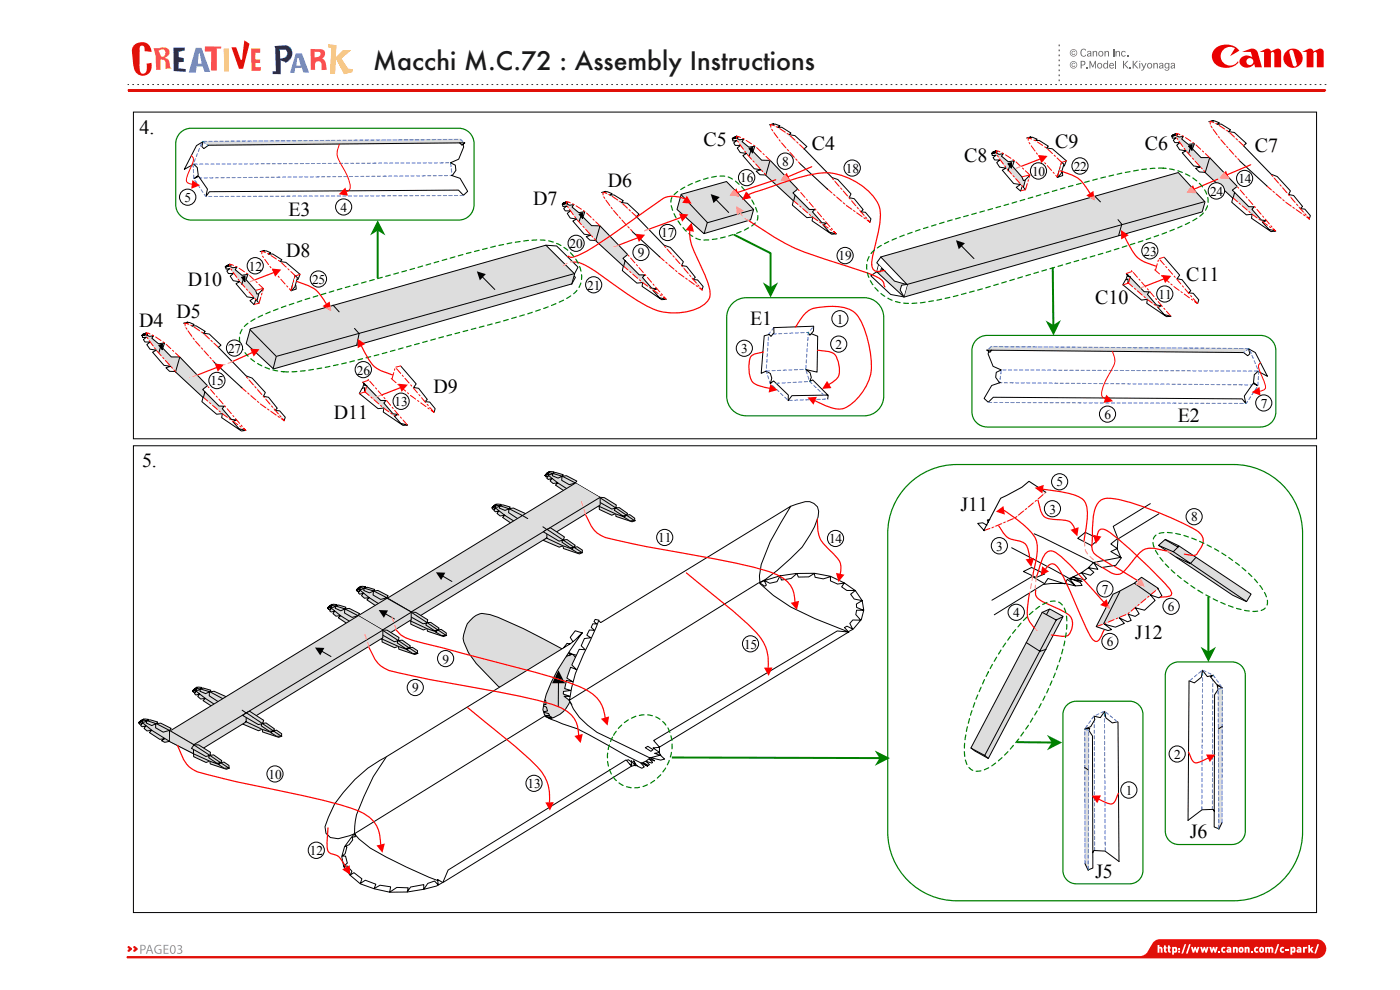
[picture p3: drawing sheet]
<svg xmlns="http://www.w3.org/2000/svg" width="297mm" height="210mm" viewBox="0 0 297 210" stroke-linecap="round" stroke-linejoin="round" font-family="sans-serif">
<defs><g id="words">
<text font-size="5.3" fill="#1a1a1a" x="79.2" y="14.9">Macchi M.C.72 : Assembly Instructions</text>
<g font-size="4.2">
<text x="29.6" y="28.3">4.</text>
<text x="149.2" y="31">C5</text>
<text x="172.2" y="31.8">C4</text>
<text x="204.5" y="34.4">C8</text>
<text x="223.8" y="31.5">C9</text>
<text x="242.9" y="31.8">C6</text>
<text x="266.2" y="32.3">C7</text>
<text x="129" y="39.7">D6</text>
<text x="61.2" y="45.8">E3</text>
<text x="113.1" y="43.5">D7</text>
<text x="60.7" y="54.6">D8</text>
<text x="251.6" y="59.5">C11</text>
<text x="39.9" y="60.6">D10</text>
<text x="232.3" y="64.6">C10</text>
<text x="29.5" y="69.4">D4</text>
<text x="37.4" y="67.5">D5</text>
<text x="159.1" y="68.9">E1</text>
<text x="91.9" y="83.4">D9</text>
<text x="70.8" y="89">D11</text>
<text x="249.8" y="89.5">E2</text>
<text x="30.1" y="99">5.</text>
<text x="203.7" y="108.5">J11</text>
<text x="240.8" y="135.5">J12</text>
<text x="252.4" y="177.8">J6</text>
<text x="232.3" y="186.3">J5</text>
</g>
<g font-size="2.8">
<text x="165.9" y="35.2">8</text>
<text x="157" y="38.7">16</text>
<text x="179.4" y="36.6">18</text>
<text x="218.9" y="37.3">10</text>
<text x="227.8" y="36.2">22</text>
<text x="256.7" y="41.5">24</text>
<text x="262.7" y="38.8">14</text>
<text x="39.1" y="42.8">5</text>
<text x="72.2" y="44.9">4</text>
<text x="120.8" y="52.6">20</text>
<text x="140.3" y="50.3">17</text>
<text x="52.8" y="57.4">12</text>
<text x="135.3" y="54.6">9</text>
<text x="177.9" y="55.2">19</text>
<text x="242.6" y="54.2">23</text>
<text x="66.2" y="60.2">25</text>
<text x="124.6" y="61.5">21</text>
<text x="245.8" y="63.4">11</text>
<text x="177.5" y="68.6">1</text>
<text x="48.4" y="74.8">27</text>
<text x="157.3" y="74.9">3</text>
<text x="177.3" y="74">2</text>
<text x="44.6" y="81.7">15</text>
<text x="75.7" y="79.4">26</text>
<text x="83.7" y="86.1">13</text>
<text x="234.3" y="88.9">6</text>
<text x="267.4" y="86.5">7</text>
<text x="224.1" y="103.2">5</text>
<text x="222.6" y="109">3</text>
<text x="252.7" y="110.6">8</text>
<text x="139.6" y="115">11</text>
<text x="175.9" y="115.3">14</text>
<text x="211.4" y="116.8">3</text>
<text x="233.7" y="126">7</text>
<text x="214.9" y="130.9">4</text>
<text x="247.8" y="129.6">6</text>
<text x="157.8" y="137.6">15</text>
<text x="234.8" y="137.1">6</text>
<text x="93.9" y="140.7">9</text>
<text x="87.4" y="146.8">9</text>
<text x="249.1" y="161">2</text>
<text x="57" y="165.2">10</text>
<text x="111.9" y="167.2">13</text>
<text x="238.8" y="168.6">1</text>
<text x="65.7" y="181.4">12</text>
</g>
</g></defs>
<path d="M127.1 107.4l7.7 3-.7 .3-3.4-1.2-.1-.5-.8 .3-2.6-1.2z" fill-rule="evenodd" fill="#ddd"/>
<path d="M122.1 102.6l5 2.9v2M122.2 102.7l5 2.8v1.9M127.1 107.4l.1 .7 2.6 1.2 .8-.3 .1 .5 3.4 1.2 .7-.3" fill="none" stroke="#000" stroke-width=".21"/>
<path d="M116.1 100.3l1.2 .1 1.9 .7a112.4 112.4 0 0 1 15.4 9.3 70.9 70.9 0 0 1-16.2-7.9l-2-1.7z" fill-rule="evenodd" fill="#ddd"/>
<path d="M116.1 100.3l1.2 .1 1.9 .7a112.4 112.4 0 0 1 15.4 9.3 70.9 70.9 0 0 1-16.2-7.9l-2-1.7z" fill="none" stroke="#ddd" stroke-width=".21"/>
<path d="M116 100.4l.6-.4-.3 .3 .5-.3 .7 .1-.2 .3 .6-.2 1.6 .5-.2 .3 .9-.1 2.2 1.2-.4 .4z" fill-rule="evenodd" fill="#ddd"/>
<path d="M116 100.4l.6-.4-.3 .3 .5-.3 .7 .1-.2 .3 .6-.2 1.6 .5-.2 .3 .9-.1 2.2 1.2-.4 .4" fill="none" stroke="#000" stroke-width=".21"/>
<path d="M127.2 105.5l1 .1 2.6 1.5-.2 .6h.8l1.7 1.2-.2 .4 .7-.1 1 .7v.6z" fill-rule="evenodd" fill="#ddd"/>
<path d="M122 104.8l.1-2.3 5.1 3M122.1 104.8l5 2.6M127.2 105.5l1 .1 2.6 1.5-.2 .6h.8l1.7 1.2-.2 .4 .7-.1 1 .7v.6" fill="none" stroke="#000" stroke-width=".21"/>
<path d="M115.7 100.7l.7-.3-.1 .2 .4 .1 .6-.3-.1 .5 1.2 .5 .8-.4v.9l1.6 .9 1.2-.3-.1 2.3-.8 .2-.7-.4 .7-.3-1.1 .1-2.2-1.5 .5-.5-1 .2-.6-.6 .4-.5-.8 .2-.3-.3 .3-.5-.5 .3-.1-.3 .5-.3-.6 .3 .6-.6z" fill-rule="evenodd" fill="#ddd"/>
<path d="M122 102.5l-1.2 .3-1.6-.9v-.9l-.8 .4-1.2-.5 .1-.5-.6 .3-.4-.1 .1-.2-.7 .3 .5-.4-.6 .6 .6-.3-.5 .3 .1 .3 .5-.3-.3 .5 .3 .3 .8-.2-.4 .5 .6 .6 1-.2-.5 .5 2.2 1.5 1.1-.1-.7 .3 .7 .4 .8-.2M122.1 102.5a10.9 10.9 0 0 0-6-2.2l.3 .5a29.4 29.4 0 0 0 5.7 4M127.1 106.5v.8" fill="none" stroke="#000" stroke-width=".21"/>
<path d="M127.2 105.6l7.5 4.8-1.1 .1-1.2-.8 .5-.4-.8 .1-1.8-1.2 .2-.4-.7 .2-3.1-1.8z" fill-rule="evenodd" fill="#ddd"/>
<path d="M127.1 105.4l7.5 5M127.1 107.4l3.6 1.6 1.8 .7M127.2 105.6l-.5 .6 3.1 1.8 .7-.2-.2 .4 1.8 1.2 .8-.1-.5 .4 1.2 .8 1.1-.1" fill="none" stroke="#000" stroke-width=".21"/>
<path d="M104.9 107.2a10.4 10.4 0 0 1 6 2.2l-.1 2.3-3.7-2.4-2-1.6z" fill-rule="evenodd" fill="#ddd"/>
<path d="M104.9 107.2a10.4 10.4 0 0 1 6 2.2l-.1 2.3-3.7-2.4-2-1.6z" fill="none" stroke="#ddd" stroke-width=".21"/>
<path d="M104.7 107.3l.6-.4-.2 .3 .5-.3 .7 .1-.2 .3 .6-.2 1.5 .5-.1 .3 .8-.1 2.6 1.2-.1 .8-.3 .1-.2-.5z" fill-rule="evenodd" fill="#ddd"/>
<path d="M104.7 107.3l.6-.4-.2 .3 .5-.3 .7 .1-.2 .3 .6-.2 1.5 .5-.1 .3 .8-.1 2.6 1.2-.1 .8-.3 .1-.2-.5" fill="none" stroke="#000" stroke-width=".21"/>
<path d="M104.4 107.6l.7-.4-.1 .3 .5 .1 .6-.3-.2 .5 1.2 .5 .9-.4-.1 .8 1.9 1.3 .3 .4 .5-.2 .2-.9-.1 2.4-.1-.5-.4 .2-.1 .7-.8-.4 .5-.6-1 .1-2.2-1.4 .5-.5-1 .2-.7-.6 .4-.5-.7 .2-.3-.3 .3-.5-.6 .3-.1-.3 .5-.3-.6 .3 .6-.6z" fill-rule="evenodd" fill="#ddd"/>
<path d="M110.8 109.3l-.2 .9-.5 .2-.3-.4-1.9-1.3 .1-.8-.9 .4-1.2-.5 .2-.5-.6 .3-.5-.1 .1-.3-.7 .4 .5-.4-.6 .6 .6-.3-.5 .3 .1 .3 .6-.3-.3 .5 .3 .3 .7-.2-.4 .5 .7 .6 1-.2-.5 .5 2.2 1.4 1-.1-.5 .6 .8 .4 .1-.7 .4-.2 .1 .5M110.9 109.4l-2.8-1.5-2-.6-1.2-.1 .2 .5 .7 .6 4.4 3" fill="none" stroke="#000" stroke-width=".21"/>
<path d="M115.3 114.6l.7-.6 7.6 3.2-.7 .3-3.4-1.1-.1-.6-.8 .3z" fill-rule="evenodd" fill="#ddd"/>
<path d="M115.3 114.6l.7-.6 7.6 3.2-.7 .3-3.4-1.1-.1-.6-.8 .3z" fill="none" stroke="#000" stroke-width=".21"/>
<path d="M87.1 131.7l7.7 3.1-.7 .2-3.4-1.1-.1-.6-.8 .3-2.7-1.2z" fill-rule="evenodd" fill="#ddd"/>
<path d="M87.1 131.7v.7l2.7 1.2 .8-.3 .1 .6 3.4 1.1 .7-.2" fill="none" stroke="#000" stroke-width=".21"/>
<path d="M82.2 126.9l39.9-24.4 5.2 3.1v1.5l-40 24.7-3.8-1.3-1.3-1.3z" fill-rule="evenodd" fill="#ddd"/>
<path d="M115.2 111.7l.8 .6 .1 1.8M122.1 102.5l-39.9 24.4v2.3l1.3 1.3 3.8 1.3 40-24.7v-1.5M127.2 105.6l-39.9 24.2M82.2 127l5 2.8v2" fill="none" stroke="#000" stroke-width=".21"/>
<path d="M116 113.3l2.7 1.5 .9-.3-.4 .5 1.9 1.3 .7-.3 1.8 1.2-4.2-1.4-3.5-1.7z" fill-rule="evenodd" fill="#ddd"/>
<path d="M116 113.3l2.7 1.5 .9-.3-.4 .5 1.9 1.3 .7-.3 1.8 1.2-4.2-1.4-3.5-1.7z" fill="none" stroke="#ddd" stroke-width=".21"/>
<path d="M115.9 114.1l3.5 1.7 2 .7M116 113.3v.8M82.1 126.9l5 3v2" fill="none" stroke="#000" stroke-width=".21"/>
<path d="M76.1 124.7l1.2 .1 1.9 .6a109.5 109.5 0 0 1 15.5 9.4 70 70 0 0 1-16.3-8l-2-1.6z" fill-rule="evenodd" fill="#ddd"/>
<path d="M76.1 124.7l1.2 .1 1.9 .6a109.5 109.5 0 0 1 15.5 9.4 70 70 0 0 1-16.3-8l-2-1.6z" fill="none" stroke="#ddd" stroke-width=".21"/>
<path d="M76 124.7l.6-.3-.3 .2 .5-.2h.8l-.3 .4 .6-.2 1.6 .4-.2 .4 .9-.2 2.2 1.2-.4 .4z" fill-rule="evenodd" fill="#ddd"/>
<path d="M76 124.7l.6-.3-.3 .2 .5-.2h.8l-.3 .4 .6-.2 1.6 .4-.2 .4 .9-.2 2.2 1.2-.4 .4" fill="none" stroke="#000" stroke-width=".21"/>
<path d="M87.3 129.8l.9 .1 2.5 1.6-.1 .6 .8-.1 1.8 1.2-.3 .5 .7-.2 1.1 .8-.1 .5z" fill-rule="evenodd" fill="#ddd"/>
<path d="M82.1 129.2l5 2.5M82.1 126.8l-.1 2.3M82.1 126.8l5.1 3M87.3 129.8l.9 .1 2.5 1.6-.1 .6 .8-.1 1.8 1.2-.3 .5 .7-.2 1.1 .8-.1 .5" fill="none" stroke="#000" stroke-width=".21"/>
<path d="M75.7 125l.7-.3-.1 .3h.4l.6-.2-.1 .4 1.2 .6 .8-.4-.1 .8 1.7 1 1.2-.4v2.3l-.9 .3-.6-.4 .6-.4-1.1 .1-2.2-1.5 .5-.4-1 .1-.6-.6 .4-.5-.8 .3-.3-.3 .3-.5-.5 .2-.1-.3 .5-.3-.6 .3 .6-.6z" fill-rule="evenodd" fill="#ddd"/>
<path d="M82 126.8l-1.2 .4-1.7-1 .1-.8-.8 .4-1.2-.6 .1-.4-.6 .2h-.4l.1-.3-.7 .3 .5-.4-.6 .6 .6-.3-.5 .3 .1 .3 .5-.2-.3 .5 .3 .3 .8-.3-.4 .5 .6 .6 1-.1-.5 .4 2.2 1.5 1.1-.1-.6 .4 .6 .4 .9-.3M82.1 126.8a10.9 10.9 0 0 0-6-2.1l.3 .5a29.4 29.4 0 0 0 5.7 3.9M87.1 130.8v.9" fill="none" stroke="#000" stroke-width=".21"/>
<path d="M87.1 129.9l7.6 4.9h-1l-1.3-.7 .5-.4-.8 .1-1.8-1.2 .2-.5-.7 .2-3.1-1.7z" fill-rule="evenodd" fill="#ddd"/>
<path d="M87.1 129.8l7.5 5M87.1 131.7l3.6 1.7 1.8 .6M87.1 129.9l-.4 .7 3.1 1.7 .7-.2-.2 .5 1.8 1.2 .8-.1-.5 .4 1.3 .7h1" fill="none" stroke="#000" stroke-width=".21"/>
<path d="M115.3 112.8l.7-.5 7.6 4.9h-1.1l-1.2-.7 .4-.4-.7 .1-1.8-1.2 .2-.4-.8 .2z" fill-rule="evenodd" fill="#ddd"/>
<path d="M116 112.3l-.7 .5 3.3 2 .8-.2-.2 .4 1.8 1.2 .7-.1-.4 .4 1.2 .7h1.1" fill="none" stroke="#000" stroke-width=".21"/>
<path d="M116.1 112.3l.7-.3 2.9 1.9-.2 .6h.8l1.7 1.2-.2 .4 .7-.1 1.1 .7-.1 .5z" fill-rule="evenodd" fill="#ddd"/>
<path d="M110.9 109.4l1.1 .6M116.1 112.3l.7-.3 2.9 1.9-.2 .6h.8l1.7 1.2-.2 .4 .7-.1 1.1 .7-.1 .5zM93.9 122.2l2 1.1" fill="none" stroke="#000" stroke-width=".21"/>
<path d="M92.5 121.4l2 .1-.9 1.5z" fill="#000"/>
<path d="M76 130.6l6.1-3.7 5.1 2.9v1.7l-6.3 3.9-4.9-2.4z" fill-rule="evenodd" fill="#ddd"/>
<path d="M76 130.6l6.1-3.7 5.1 2.9v1.7l-6.3 3.9-4.9-2.4zM76.1 130.7l4.9 2.9v1.8M81.8 130.2l1.9 1.1M87.2 129.9l-6.1 3.8" fill="none" stroke="#000" stroke-width=".21"/>
<path d="M80.3 129.4l2 .1-.9 1.5z" fill="#000"/>
<path d="M81.1 135.5l7.6 3.1-.7 .2-3.4-1.1-.1-.6-.8 .3-2.6-1.2z" fill-rule="evenodd" fill="#ddd"/>
<path d="M76 130.7l5.1 3v2M76.1 130.8l5 2.8v2M81.1 135.5v.7l2.6 1.2 .8-.3 .1 .6 3.4 1.1 .7-.2" fill="none" stroke="#000" stroke-width=".21"/>
<path d="M70 128.5l1.3 .1a56.1 56.1 0 0 1 13.3 7.3l4 2.7a77.4 77.4 0 0 1-16.3-8l-2-1.6z" fill-rule="evenodd" fill="#ddd"/>
<path d="M70 128.5l1.3 .1a56.1 56.1 0 0 1 13.3 7.3l4 2.7a77.4 77.4 0 0 1-16.3-8l-2-1.6z" fill="none" stroke="#ddd" stroke-width=".21"/>
<path d="M69.9 128.5l.6-.3-.2 .2 .4-.2 .8 .1-.3 .3 .6-.3 1.6 .5-.2 .3h.9l2.2 1.1-.4 .4z" fill-rule="evenodd" fill="#ddd"/>
<path d="M69.9 128.5l.8-.3 .8 .1-.3 .3 .6-.3 1.6 .5-.2 .3h.9l2.2 1.1-.4 .4" fill="none" stroke="#000" stroke-width=".21"/>
<path d="M81.2 133.6l.9 .1 2.5 1.5-.1 .7 .8-.1 1.8 1.2-.3 .4 .7-.1 1.1 .7-.1 .6z" fill-rule="evenodd" fill="#ddd"/>
<path d="M76 133l5.1 2.5M76 130.6l-.1 2.3M76 130.6l5.1 3M81.2 133.6l.9 .1 2.5 1.5-.1 .7 .8-.1 1.8 1.2-.3 .4 .7-.1 1.1 .7-.1 .6" fill="none" stroke="#000" stroke-width=".21"/>
<path d="M69.6 128.8l.7-.3-.1 .3h.4l.6-.2-.1 .4 1.2 .6 .8-.4v.8l1.6 1 1.2-.4v2.4l-.9 .1-.6-.3 .6-.4-1.1 .1-2.1-1.5 .4-.4-.9 .1-.7-.5 .4-.5-.7 .1-.4-.2 .4-.5-.6 .2-.1-.2 .5-.4-.6 .3 .6-.6z" fill-rule="evenodd" fill="#ddd"/>
<path d="M75.9 130.6l-1.2 .4-1.6-1v-.8l-.8 .4-1.2-.6 .1-.4-.6 .2h-.4l.1-.3-.7 .3 .5-.4-.6 .6 .6-.3-.5 .4 .1 .2 .6-.2-.4 .5 .4 .2 .7-.1-.4 .5 .7 .5 .9-.1-.4 .4 2.1 1.5 1.1-.1-.6 .4 .6 .3 .9-.1M76 130.6l-2.8-1.4-1.9-.6-1.3-.1 .3 .5a27.4 27.4 0 0 0 5.7 3.9M81.1 134.6v.9" fill="none" stroke="#000" stroke-width=".21"/>
<path d="M81.1 133.8l7.5 4.8h-1l-1.3-.8 .5-.4-.8 .2-1.7-1.2 .1-.5-.7 .2-3.1-1.7z" fill-rule="evenodd" fill="#ddd"/>
<path d="M81 133.6l7.5 5M81 135.5l5.4 2.3M81.1 133.8l-.5 .6 3.1 1.7 .7-.2-.1 .5 1.7 1.2 .8-.2-.5 .4 1.3 .8h1" fill="none" stroke="#000" stroke-width=".21"/>
<path d="M41.4 146a10.5 10.5 0 0 1 5.9 2.2v2.3l-3.7-2.3-2-1.6z" fill-rule="evenodd" fill="#ddd"/>
<path d="M41.4 146a10.5 10.5 0 0 1 5.9 2.2v2.3l-3.7-2.3-2-1.6z" fill="none" stroke="#ddd" stroke-width=".21"/>
<path d="M41.2 146.1l.6-.4-.2 .3 .4-.3 .8 .1-.3 .4 .6-.3 1.6 .5-.2 .4 .9-.2 2.5 1.2-.1 .8-.3 .1-.1-.5z" fill-rule="evenodd" fill="#ddd"/>
<path d="M41.2 146.1l.6-.4-.2 .3 .4-.3 .8 .1-.3 .4 .6-.3 1.6 .5-.2 .4 .9-.2 2.5 1.2-.1 .8-.3 .1-.1-.5" fill="none" stroke="#000" stroke-width=".21"/>
<path d="M40.9 146.5l.7-.4-.1 .2 .5 .2 .5-.3-.1 .4 1.2 .5 .8-.3v.8l1.8 1.2 .3 .5 .6-.3 .1-.8v2.3l-.2-.5-.4 .2v.7l-.8-.4 .5-.6-1 .2-2.2-1.5 .4-.4-.9 .1-.7-.6 .4-.5-.7 .2-.3-.3 .3-.4-.6 .2-.1-.3 .5-.3-.6 .3 .6-.6z" fill-rule="evenodd" fill="#ddd"/>
<path d="M47.2 148.2l-.1 .8-.6 .3-.3-.5-1.8-1.2v-.8l-.8 .3-1.2-.5 .1-.4-.5 .3-.5-.2 .1-.2-.7 .4 .5-.5-.6 .6 .6-.3-.5 .3 .1 .3 .6-.2-.3 .4 .3 .3 .7-.2-.4 .5 .7 .6 .9-.1-.4 .4 2.2 1.5 1-.2-.5 .6 .8 .4v-.7l.4-.2 .2 .5M47.3 148.2a10.5 10.5 0 0 0-5.9-2.2l.2 .6 .7 .6 4.4 3" fill="none" stroke="#000" stroke-width=".21"/>
<path d="M51.5 153.6l.7-.7 7.6 3.3-.7 .2-3.4-1.1v-.6l-.9 .3z" fill-rule="evenodd" fill="#ddd"/>
<path d="M51.5 153.6l.7-.7 7.6 3.3-.7 .2-3.4-1.1v-.6l-.9 .3z" fill="none" stroke="#000" stroke-width=".21"/>
<path d="M41 159.9l7.7 3-.7 .3-3.4-1.2-.1-.6-.8 .3-2.6-1.2z" fill-rule="evenodd" fill="#ddd"/>
<path d="M41 159.9l.1 .6 2.6 1.2 .8-.3 .1 .6 3.4 1.2 .7-.3" fill="none" stroke="#000" stroke-width=".21"/>
<path d="M36.1 155l39.9-24.4 5.2 3.1v1.6l-40 24.6-5.1-2.6z" fill-rule="evenodd" fill="#ddd"/>
<path d="M68.3 138.2l1.9 1.1M76 130.6l-39.9 24.4v2.3l5.1 2.6 40-24.6v-1.6M81.1 133.7l-39.9 24.2M36.1 155.1l5 2.9v1.9M51.4 150.6l.8 .6 .1 1.8" fill="none" stroke="#000" stroke-width=".21"/>
<path d="M66.8 137.4h2l-.9 1.6z" fill="#000"/>
<path d="M52.2 152.1l2.7 1.6 .8-.3-.3 .6 1.9 1.2 .7-.2 1.8 1.2-4.1-1.5-3.6-1.7z" fill-rule="evenodd" fill="#ddd"/>
<path d="M52.2 152.1l2.7 1.6 .8-.3-.3 .6 1.9 1.2 .7-.2 1.8 1.2-4.1-1.5-3.6-1.7z" fill="none" stroke="#ddd" stroke-width=".21"/>
<path d="M36 155l5 3v2M52.1 153l3.5 1.7 2 .7M52.2 152.2v.8" fill="none" stroke="#000" stroke-width=".21"/>
<path d="M30.1 152.8l1.2 .1a56.2 56.2 0 0 1 13.3 7.3l4 2.7a77.3 77.3 0 0 1-16.3-7.9l-2-1.7z" fill-rule="evenodd" fill="#ddd"/>
<path d="M30.1 152.8l1.2 .1a56.2 56.2 0 0 1 13.3 7.3l4 2.7a77.3 77.3 0 0 1-16.3-7.9l-2-1.7z" fill="none" stroke="#ddd" stroke-width=".21"/>
<path d="M29.9 152.9l.6-.4-.2 .3 .4-.3 .8 .1-.3 .3 .6-.2 1.6 .4-.2 .4 .9-.1 2.2 1.1-.3 .5z" fill-rule="evenodd" fill="#ddd"/>
<path d="M29.9 152.9l.8-.4 .8 .1-.3 .3 .6-.2 1.6 .4-.2 .4 .9-.1 2.2 1.1-.3 .5" fill="none" stroke="#000" stroke-width=".21"/>
<path d="M41.2 158h.9l2.5 1.6v.6l.7-.1 1.8 1.3-.3 .4 .7-.1 1.1 .7v.6z" fill-rule="evenodd" fill="#ddd"/>
<path d="M36 157.3l5 2.6M36 155l-.1 2.3M36 155l5.2 3h.9l2.5 1.6v.6l.7-.1 1.8 1.3-.3 .4 .7-.1 1.1 .7v.6M41 159v.8" fill="none" stroke="#000" stroke-width=".21"/>
<path d="M41.1 158.1l7.5 4.8-1 .1-1.3-.8 .5-.4-.8 .1-1.7-1.2 .1-.4-.7 .2-3.1-1.8z" fill-rule="evenodd" fill="#ddd"/>
<path d="M41 157.9l7.5 5M41 159.9l5.4 2.3M41.1 158.1l-.5 .6 3.1 1.8 .7-.2-.1 .4 1.7 1.2 .8-.1-.5 .4 1.3 .8 1-.1" fill="none" stroke="#000" stroke-width=".21"/>
<path d="M51.5 151.7l.7-.4 7.6 4.9h-1.1l-1.2-.8 .4-.3h-.7l-1.8-1.1 .2-.5-.8 .2z" fill-rule="evenodd" fill="#ddd"/>
<path d="M52.2 151.3l-.7 .4 3.3 2 .8-.2-.2 .5 1.8 1.1h.7l-.4 .3 1.2 .8h1.1" fill="none" stroke="#000" stroke-width=".21"/>
<path d="M52.3 151.2l.6-.3 3 1.9-.2 .6h.8l1.7 1.2-.3 .5 .8-.2 1.1 .7-.1 .6z" fill-rule="evenodd" fill="#ddd"/>
<path d="M52.3 151.2l.6-.3 3 1.9-.2 .6h.8l1.7 1.2-.3 .5 .8-.2 1.1 .7-.1 .6z" fill="none" stroke="#000" stroke-width=".21"/>
<path d="M29.5 153.2l.7-.3-.1 .2 .4 .1 .6-.3-.1 .5 1.2 .5 .8-.4v.9l1.6 .9 1.2-.3v2.3l-.8 .2-.7-.4 .6-.4-1 .1-2.2-1.4 .5-.5-1 .2-.7-.6 .4-.5-.7 .2-.4-.3 .4-.5-.6 .3-.1-.3 .5-.3-.6 .3 .6-.6z" fill-rule="evenodd" fill="#ddd"/>
<path d="M28.3 23.8h251v69.3h-251zM28.3 94.6h251v99h-251zM35.8 155l-1.2 .3-1.6-.9v-.9l-.8 .4-1.2-.5 .1-.5-.6 .3-.4-.1 .1-.2-.7 .3 .5-.4-.6 .6 .6-.3-.5 .3 .1 .3 .6-.3-.4 .5 .4 .3 .7-.2-.4 .5 .7 .6 1-.2-.5 .5 2.2 1.4 1-.1-.6 .4 .7 .4 .8-.2M36 155l-2.8-1.5-1.9-.6-1.2-.1 .2 .5a27.4 27.4 0 0 0 5.7 4" fill="none" stroke="#000" stroke-width=".21"/>
<path d="M142.9 41.5a17.8 17.8 0 0 1 10.5-4.2 7.8 7.8 0 0 1 5.1 3.7 10.2 10.2 0 0 1 2.3 5 3 3 0 0 1-2.1 2.4 21.5 21.5 0 0 1-9.6 2.5 7.1 7.1 0 0 1-4.9-3.5 6.8 6.8 0 0 1-1.7-5.4z" fill="none" stroke="#008000" stroke-width=".25" stroke-dasharray="1 .8"/>
<circle cx="178.2" cy="67.6" r="1.72" fill="#fff"/>
<g fill="none" stroke="#000" stroke-width=".21">
<path d="M214.6 116.2l12.4 6.6M219.4 113.2l12.5 6.1M228.6 114.2l1.6-1.3 3 1.4-1.7 1.4zM244 106.8l-7.8 4.9 .9 2.5-1.4 1.2 1.3 1-1.3 .6 2.2 1.3-1.2 1.6-3 .5-1.6-1 .8 1.4-2-.4 1.2 1-.8 .6-1.9-.6 1.1 1.3-.4 .3-2.5-.6 2 .9-2.6-.6 2.2 .9 .4 .6-1.4 .1-1.8-1.4-.5 1-3.6-1.2-.7 1.1-2.6-1.5-8.6 5M245.9 109l-8.7 5.3-.2 2.1 .8 1.8-5.8 1.1a11.8 11.8 0 0 1-5.2 3.4l1.3 1.6-2.1-.5h-3l-1.7 .2-10.4 6.4M217.1 121.2l1.7-.8 2.8 1.3-1.8 .8z"/>
<circle cx="178.2" cy="67.6" r="1.72"/>
</g>
<path d="M236.1 126.1l4.5-2.4 1.6-1.2 3.5 2.3-6.4 5.4-6.7 2.7z" fill-rule="evenodd" fill="#ddd"/>
<path d="M212.3 105.7l4.5-2.3 1.5-1.3 3.6 2.3-6.5 5.4-6.7 2.7zM236.1 126.1l4.5-2.4 1.6-1.2 3.5 2.3-6.4 5.4-6.7 2.7z" fill="none" stroke="#ddd" stroke-width=".21"/>
<path d="M208.7 112.5l6.7-2.7 6.5-5.4M232.6 132.9l6.7-2.7 6.4-5.4" fill="none" stroke="#f00" stroke-width=".21" stroke-dasharray="1.4 .5 .3 .5"/>
<path d="M209.4 111.4l-.9-.5-1.1 .1 1.4 1.6M210 110.2l-.6 .1 .3 .5M221.9 104.4l-3.6-2.3-1.5 1.3-4.5 2.3-3.6 6.8M237.6 125.5l-3.5 6.8M240.7 123.8l3.5 2.4M245.6 124.8l.9 1.6-.6 .4-1.8-.6 1 1.2-2.3 2-1.9-.5 .8 1.3-.9 .6-1.5-.5 .7 1.3-.8 .3-1.8-.9 1.1 1.2-1.9 .8-2.3-.6 1.5 1.1-.7 .3-2.5-.8M245.7 124.8l-3.5-2.3-1.6 1.2-4.5 2.4-3.5 6.8" fill="none" stroke="#000" stroke-width=".21"/>
<path d="M221.1 129.9l1.6-.7 2.8 1.6-15.8 30.1-2.9-1.6-.8-.7z" fill-rule="evenodd" fill="#ddd"/>
<path d="M217.7 136.3l2.9 1.9 1.3-.5M221 129.9l3.1 1.6 1.4-.7M221.1 129.9l1.6-.7 2.8 1.6-15.8 30.1-2.9-1.6-.8-.7zM222.6 129.3l-.6 1M224.1 131.4l-15.2 28.8M206 158.7l2.9 1.6 .8 .6" fill="none" stroke="#000" stroke-width=".21"/>
<path d="M245.8 115.7l1.4-1.3 2.8 1.4 15.4 10.2-1 1.6-2.9-1.3z" fill-rule="evenodd" fill="#ddd"/>
<path d="M245.8 115.7l1.4-1.3 2.8 1.4 15.4 10.2-1 1.6-2.9-1.3zM245.9 115.7l3 1.3 1.2-1.1M247.2 114.5l2.7 1.6M248.9 117l15.5 10.5M249.5 118.2l3 1.4 1.1-1.3" fill="none" stroke="#000" stroke-width=".21"/>
<path d="M144.5 41.2l9.6-2.7 5.8 5.9-.7 2.2-9.9 3-5.7-5.2z" fill-rule="evenodd" fill="#ddd"/>
<path d="M55.2 53.4l.9-.3-.4 .3 .8-.2 .9 .4-.4 .3h.9l1.9 1.2-.4 .4 1.2 .2 3.1 2.5-.5 1.1h-.5v-.7M62.6 58.5l-.9 3.1M127.6 40.8l.9-.2-.4 .2 .7-.1 1.1 .4-.5 .3 .8-.1 2 1.3-.3 .4 1.2 .1 2.5 2.4-.7 .5M134.1 49.1l5.9 5.4M135.1 46l5.7 6M140.9 52l1.3 .5 2.8 3-.4 .8 1.1 .2 1.8 2.3-.5 .5 1 .1 1.2 1.4-.3 .7M144.5 41.2l9.6-2.7 5.8 5.9-.7 2.2-9.9 3-5.7-5.2zM144.5 41.3l5.6 5.9-.7 2.4M151.9 42.4l2.7 2.7M159.8 44.5l-9.7 2.7M62.1 60.4l.2 .3M62.2 60.7l.6-.2v.8l-1.1 .4z" fill="none" stroke="#000" stroke-width=".21"/>
<path d="M150.8 41.2l1.9 .6-1.3 1.3z" fill="#000"/>
<path d="M127.9 40.8l1.5 .6 2.3 1.6a146.8 146.8 0 0 1 17.3 18.5l-5-3.5-4.1-3.6a66.2 66.2 0 0 1-11.9-12.8z" fill="none" stroke="#ddd" stroke-width=".21"/>
<path d="M62.6 58.5l1.1-.3M62.7 58.5l-3.2-3-2.5-1.6-1.5-.6 .1 .8a46 46 0 0 0 6.2 7.6M135.1 46l-3.2-3-2.4-1.6-1.6-.6 .1 .8a41.9 41.9 0 0 0 6.1 7.4M139.9 54.4l4.1 3.6 5 3.5-8.3-9.6" fill="none" stroke="#f00" stroke-width=".21" stroke-dasharray="1.4 .5 .3 .5"/>
<path d="M62.6 58.4l.5 .5-.5 2-.8 .8z" fill="#fff"/>
<path d="M62.6 58.4l.5 .5-.5 2-.8 .8" fill="none" stroke="#000" stroke-width=".21"/>
<path d="M61.7 61.6l.9-3.1" fill="none" stroke="#f00" stroke-width=".21" stroke-dasharray="1.4 .5 .3 .5"/>
<path d="M239.7 58.8l3.1 3.2 1.3-.1-.7 .6 2 2.4 1-.1-.7 .5-2.3-1.7-4.1-3.6z" fill-rule="evenodd" fill="#ddd"/>
<path d="M239.7 58.8l3.1 3.2 1.3-.1-.7 .6 2 2.4 1-.1-.7 .5-2.3-1.7-4.1-3.6z" fill="none" stroke="#ddd" stroke-width=".21"/>
<path d="M238.9 58l1.5-.5M239.3 59.9l4.1 3.6 2.4 1.8M245 57.2l4.1 3.6 4.9 3.6M245.1 57.3l.7-2.4M245.9 54.8l1.1-.2M238.2 60.4l1.2-.3M239.4 60l.3-1.1M248.4 67l-8.3-9.6M254 64.4l-8.2-9.6" fill="none" stroke="#f00" stroke-width=".21" stroke-dasharray="1.4 .5 .3 .5"/>
<path d="M239.1 58.5l-.2 .9M239.8 58.7h-.5l-.3-.7 3.7 3.9h1.1l-.4 .5 1.9 2.3 1.1 .1-.8 .4 1.4 1.5 1.4 .4-.9 .1-4.2-2.9 .1-.8-1.2 .2-4-3.3 .6-1.1 .5-.1v.9M247 54.6l3.3 3.8-.6 .7 1.1 .2 1.8 2.4-.5 .4 1 .1 1.2 1.4-.2 .8" fill="none" stroke="#000" stroke-width=".21"/>
<path d="M186.8 54.5l63.2-17.9 5.6 6.2-.6 2.1-63.2 18.1-5.8-5.4z" fill-rule="evenodd" fill="#ddd"/>
<path d="M186.8 54.5l63.2-17.9 5.6 6.2-.6 2.1-63.2 18.1-5.8-5.4 .4-1.4M255.4 42.8l-62.9 17.5" fill="none" stroke="#000" stroke-width=".21"/>
<path d="M186.8 54.6l5.7 5.8-2.7-.8-3.8-3.9z" fill="#fff"/>
<path d="M186.8 54.6l-.8 1.1 3.8 3.9 2.7 .8M186.9 54.5l5.6 5.9-.7 2.6-2.8-.5-4.3-4 1.3-.9M187.4 57.2l-1.4 .4M203.9 52.1l2.7 2.7M232.3 41.6l1.2 1.2M237.2 46.6l.8 1-.7 2.4" fill="none" stroke="#000" stroke-width=".21"/>
<path d="M202.8 51l1.9 .6-1.3 1.3z" fill="#000"/>
<path d="M53.1 69.7l62.7-17.7 6.1 6.1-.6 2.1-63.3 18.1-5.8-5.4z" fill-rule="evenodd" fill="#ddd"/>
<path d="M102.3 58.7l2.7 2.7M115.8 52l2.3 .2 4.5 4.5-.7 1.4M121.8 58.1l-63 17.4M121.8 58.6l.3 .2-.8 1.5M53 69.9l5.6 5.7-.7 2.6M53.1 69.7l62.7-17.7 6.1 6.1-.6 2.1-63.3 18.1-5.8-5.4zM70.6 64.7l1.3 1.5M75.2 69.7l1 1.1-.5 2.4M138 160.8l.9 .6-1.2-.4 .8 .7-.2 .2-1.3-.4 .8 .7-.2 .2-1.2-.6 1 .7-1.4-.6" fill="none" stroke="#000" stroke-width=".21"/>
<path d="M101.2 57.6l1.9 .6-1.3 1.3z" fill="#000"/>
<path d="M99.7 131.6a3.6 3.6 0 0 1 4.3-1.2l1.7 .6 5.3 2.3 10.6 5.6-4.7 13.4-.8-.2-5.6-3.2-4.9-3.4-4.6-4.8-1.6-2.2-1-2.3a5.4 5.4 0 0 1 1.3-4.6z" fill-rule="evenodd" fill="#ddd"/>
<path d="M99.7 131.6a3.6 3.6 0 0 1 4.3-1.2l1.7 .6 5.3 2.3 10.6 5.6-4.7 13.4-.8-.2-5.6-3.2-4.9-3.4-4.6-4.8-1.6-2.2-1-2.3a5.4 5.4 0 0 1 1.3-4.6z" fill="none" stroke="#000" stroke-width=".21"/>
<path d="M117 140.5l1.2 .2 .4-.3-.8-.6 1.1 .4 .3-.2-.8-.6 1 .4 .3-.2-.6-.7 .9 .4 .3-.1-.5-.5 .9 .4 .3-.2-.3-.3 .4 .3 .4-.1a2.95 2.95 0 0 1 .9 2.7 15.9 15.9 0 0 1-2.7 9.3 6.7 6.7 0 0 1-2.7 1.5l-.7-.1h.8l-.4-.3-1.1-.2h1l-.2-.3-1.3-.4 1-.2-.2-.8-1.3-.6h1.2l-.1-.8-1.3-.9 1.2 .1v-.8l-1.2-.8h1.2l.1-.6-1.2-.5 1.3-.1 .1-.5-1.2-.3 1.4-.1 .2-.6-1.1-.6 1.3 .1 .5-.7-.9-.7 1.2 .2 .5-.6z" fill-rule="evenodd" fill="#ddd"/>
<path d="M117 140.5l1.2 .2 .4-.3-.8-.6 1.1 .4 .3-.2-.8-.6 1 .4 .3-.2-.6-.7 .9 .4 .3-.1-.5-.5 .9 .4 .3-.2-.3-.3 .4 .3 .4-.1a2.95 2.95 0 0 1 .9 2.7 15.9 15.9 0 0 1-2.7 9.3 6.7 6.7 0 0 1-2.7 1.5l-.7-.1h.8l-.4-.3-1.1-.2h1l-.2-.3-1.3-.4 1-.2-.2-.8-1.3-.6h1.2l-.1-.8-1.3-.9 1.2 .1v-.8l-1.2-.8h1.2l.1-.6-1.2-.5 1.3-.1 .1-.5-1.2-.3 1.4-.1 .2-.6-1.1-.6 1.3 .1 .5-.7-.9-.7 1.2 .2 .5-.6z" fill="none" stroke="#ddd" stroke-width=".21"/>
<path d="M117 140.5l1.2 .2 .4-.3-.8-.6 1.1 .4 .3-.3-.8-.5 1.1 .4 .2-.2-.6-.7 1 .4 .2-.1-.5-.5 .9 .4 .4-.2-.4-.3 .4 .2 1.3 .2-.3 .4-5.1 12.9-.7-.1h.8l-.3-.2-1.2-.2 1-.1-.2-.3-1.3-.4 1-.2-.2-.8-1.2-.6h1.1v-.8l-1.3-.9 1.2 .1-.1-.8-1.2-.8h1.3v-.6l-1.2-.5 1.3-.1 .2-.5-1.2-.3 1.3-.1 .3-.6-1.1-.6 1.3 .1 .4-.7-.9-.8 1.3 .3 .4-.6z" fill-rule="evenodd" fill="#ddd"/>
<path d="M122.1 139.4l.3-.4-1.3-.2-.4-.2 .4 .3-.4 .2-.9-.4 .5 .5-.2 .1-1-.4 .6 .7-.2 .2-1.1-.4 .8 .5-.3 .3-1.1-.4 .8 .6-.4 .3-1.2-.2 .8 .7-.4 .6-1.3-.3 .9 .8-.4 .7-1.3-.1 1.1 .6-.3 .6-1.3 .1 1.2 .3-.2 .5-1.3 .1 1.2 .5v.6h-1.3l1.2 .8 .1 .8-1.2-.1 1.3 .9v.8h-1.1l1.2 .6 .2 .8-1 .2 1.3 .4 .2 .3-1 .1 1.2 .2 .3 .2h-.8l.7 .1M115.8 152l3.5 1.5 3.2 1.1 10 5.5 3.5 1.8M116.7 140.9a7.4 7.4 0 0 1 3.8-2.3 1.83 1.83 0 0 1 1.9 2.2 17 17 0 0 1-2.4 9.6 5.7 5.7 0 0 1-3 1.9l-.7-.1-.7-.5-.4-.5a9.7 9.7 0 0 1 1.5-10.3zM118.5 144.8l-.1 5.1M82 160.5a27.5 27.5 0 0 0-11 10l-1.3 2.9-.8 2 .3 1.4 .9 .9 1.6 .2 3.5-1M135.2 162.4l-1.3 .1-39.8 24.6M137.9 160.7a4 4 0 0 1-1.9 1.2" fill="none" stroke="#000" stroke-width=".21"/>
<path d="M118.5 142.2l1.4 2.7h-2.8z" fill="#000"/>
<path d="M82 160.5l39.1-24 2.4-2.3a84.8 84.8 0 0 0-6.5 10.5l-1.1 2.6-.7 3.2 .6 1.5-21.7 35.1-1.5 .8-2.6 .7a19.1 19.1 0 0 1-13.6-1.1l-2.2-1.9-1.3-1.8-.4-2.1 .6-2.1 2.1-2.7a14.9 14.9 0 0 1 2-7.9l2-4.3z" fill-rule="evenodd" fill="#fff"/>
<path d="M120.9 136.6l-.6-.1-.7 .9M123.6 134.3l-1.6-.5-1 1.4 .5 .9M127 131.7l.4 .4 40.4-24.7-4.4 7.5-1.9 4.8-.4 2.5 .1 1.6 2.9 2.5 3.7 2.5 5.1 2.4 7.2 2.9M179.9 134.1l-2.3-.3-38.9 23.3 1.2 1.4-1.4 .1 1.4 1-1 .2 1.2 .5 .9 .7-.9 .2-2.2-.5M180 134.1l-40.1 24.4v1.3l.3 .4M115.8 152l-.6-1.5a20.4 20.4 0 0 1 3.1-8.3l5.2-8-2.4 2.3-39.1 24-2.8 4.2-2 4.3a14.9 14.9 0 0 0-2 7.9l-2.1 2.7-.6 2.1 .4 2.1 1.3 1.8 2.2 1.9a19.1 19.1 0 0 0 13.6 1.1l2.6-.7 1.5-.8M120.8 148.7a13.6 13.6 0 0 0 5.8 6.6l11.3 5.5 2.2-.6M136.9 158.6l.5-.3 1.1 .7-.4 .4zM136 162l.7 .7-.5 .3-1.1-.5-.7-1.1 .4 1.1-.9-1.1 .1 1.1-1.2-1.3-37.7 23.4-1.1 2.5" fill="none" stroke="#000" stroke-width=".21"/>
<path d="M126.3 131.4l.8 .2-6.3 17-1.1-.9h1.3l-1.5-.5v-.5l1.6-.2-1.3-.4 .4-1.8 1.3 .3-1.2-.8 .8-2.3 1.2 .5-1-1 1.6-3.3 1.2 .1-.8-.8 .7-1.5 1.3-.2-.8-.6 .5-1.1 1.1 .1-.7-.6 .4-.8 .8 .1-.6-.5z" fill-rule="evenodd" fill="#fff"/>
<path d="M167.7 107.4l3.1-1a2.42 2.42 0 0 1 2.7 3.3 20.1 20.1 0 0 1-5.8 8.8l-2.8 2.5-2.5 1.9-1.2 .7M127.1 131.6l-.8-.2-.3 .5 .6 .5-.8-.1-.4 .8 .7 .6-1.1-.1-.5 1.1 .8 .6-1.3 .2-.7 1.5 .8 .8-1.2-.1-1.6 3.3 1 1-1.2-.5-.8 2.3 1.2 .8-1.3-.3-.4 1.8 1.3 .4-1.6 .2v.5l1.5 .5h-1.3l1.1 .9M161.1 123.6a22.8 22.8 0 0 1 15.1-1.4l2.9 1.4 2.4 1.7 1.4 2.1 .3 2-.5 2-1.7 2.1-1.1 .5M161.2 123.7l1 .7 .4-.3-.5-1 1.2 .6 1.5-.3 .7-1.3 .3 .9 2-.3 1.3-1 .3 .7h2.2l1.1-.7 .2 .8 1.8 .3 1.5-.5v.9l1.5 .7 1.4-.2-.6 .8 1.1 .7h1.9l-1 .9 .7 1 1.7 .3-1.2 .7v.7l1.5 .6h-1.5l-.1 1 1 1.2-1.7-.1-.6 .7 .6 1.2-1.2-.6-.6 .3 .8 .9M133 161.3l.3-.2 .7 .6" fill="none" stroke="#000" stroke-width=".21"/>
<path d="M127 131.6l-5.7 17.9-.5-.9 .5-2.7 .8-3z" fill-rule="evenodd" fill="#fff"/>
<g fill="none" stroke="#000" stroke-width=".21">
<path d="M163.2 26.5l1-.3-.5 .3 .7-.2 1.1 .4-.5 .3h.8l2 1.2-.4 .4 1.2 .2 2.6 2.3-.7 .5M169.7 34.7l5.9 5.5M170.6 31.6l5.8 6M176.5 37.7l1.2 .4 2.8 3-.3 .8 1 .2 1.9 2.4-.5 .4 1 .1 1.2 1.4-.3 .8M256.4 25.8l1-.2-.5 .2 .8-.2 1 .5-.5 .3 .9-.1 2 1.2-.5 .4 1.3 .2 2.5 2.3-.6 .5M263 34.1l5.8 5.4M263.8 31l5.8 5.9M269.7 37l1.3 .4 2.8 3.1-.4 .8 1 .2 1.9 2.3-.5 .5h1l1.2 1.4-.3 .8M38.9 68.6l1-.3-.5 .3 .8-.2 1 .4-.5 .4 .9-.1 1.9 1.2-.3 .4 1.2 .2 2.5 2.3-.6 .5M45.4 76.9l5.9 5.4M46.4 73.7l5.8 6M52.2 79.7l1.3 .5 2.8 3.1-.4 .8 1.1 .2 1.8 2.3-.5 .5h1l1.2 1.4-.2 .8"/>
<path d="M127 131.6l-4.9 11.3-.8 3-.5 2.7 .5 .9M160.9 123.6l-40.2 25M115.6 151.9l-40.4 25M75.2 176.9l1 1.1 2.4 1.9a103 103 0 0 0 14.3 6.9M75.3 176.9l.1 .6-.7 .1 .1 .6-.7 1-.9 .3 .4 .1-.4 1.5-.6 .5h.7l.4 1.5-.8 .7 .8-.1 1 1.1-.4 .8 .8-.5 1.7 1.3-.4 1 1.1-.7 2.2 .9-.3 .9 1.2-.7 2.3 .3-.2 1.2 1.5-1.1 2.4 .1-.2 .9 .7-1 2.8-.6v1.1l.8-1.3 1.5-.5 .8 .8-.2-1.2 1.1 .7M133.5 162l.4 .2 .2-.1"/>
</g>
<path d="M163.5 26.4l1.5 .6 2.3 1.6a147.3 147.3 0 0 1 17.3 18.5 104.3 104.3 0 0 1-18.9-16.9l-2.1-3zM256.7 25.8l1.6 .6 2.2 1.6a155.6 155.6 0 0 1 17.3 18.5l-4.9-3.5-4.2-3.6a66.2 66.2 0 0 1-11.9-12.8zM39.2 68.6l1.6 .6 2.2 1.6a130.2 130.2 0 0 1 15.4 16.1l2 2.3-5-3.5-4.2-3.5a61.9 61.9 0 0 1-11.9-12.9z" fill="none" stroke="#ddd" stroke-width=".21"/>
<path d="M170.6 31.6l-3.1-3-2.5-1.6-1.5-.6 .1 .8a45.9 45.9 0 0 0 6.1 7.5M263.8 30.9l-3.1-3-2.4-1.5-1.6-.6 .1 .8a41.9 41.9 0 0 0 6.2 7.4M268.7 39.4l4.1 3.6 5 3.5-8.3-9.6M175.5 40l4.1 3.6 5 3.5-8.3-9.6M46.4 73.7l-3.2-3-2.4-1.6-1.6-.6 .1 .8a40.3 40.3 0 0 0 6.1 7.5M51.2 82.2l4.1 3.6 5 3.5-8.3-9.6" fill="none" stroke="#f00" stroke-width=".21" stroke-dasharray="1.4 .5 .3 .5"/>
<path d="M156.3 28.9l.4 .1-.4 .4 .6 .3 .9-.2-.3 .5 1.4 1.2 1.2-.1-.3 1.1 1.7 1.8 1.9 .1 5.9 6.1-1.1 .7 3.6 3.5h1.3l-.7 .5 2 2.5 1.1-.1-.7 .4-2.4-1.7-4.1-3.5a66.7 66.7 0 0 1-12-12.8z" fill-rule="evenodd" fill="#ddd"/>
<path d="M156.3 28.9l.4 .1-.4 .4 .6 .3 .9-.2-.3 .5 1.4 1.2 1.2-.1-.3 1.1 1.7 1.8 1.9 .1 5.9 6.1-1.1 .7 3.6 3.5h1.3l-.7 .5 2 2.5 1.1-.1-.7 .4-2.4-1.7-4.1-3.5a66.7 66.7 0 0 1-12-12.8z" fill="none" stroke="#ddd" stroke-width=".21"/>
<path d="M158.9 31.5l.8-.2v1.2zM159.4 31.7l-.5 1.3M162.5 37.2l5.8 5.4M163.3 34h-1.7l-1.9-1.9 .4-1.1-1.2 .2-1.5-1.2 .4-.5-.9 .2-.6-.3 .3-.4-1.1 .2 .8-.3-1 .5 .9-.1-.8 .2 .1 .4 .8-.1-.7 .5 .4 .5h1.1l-.7 .6 .6 1 1.4 .1-.8 .5 2.4 2.8 1.4 .2-1 .3 .8 .8h1.2M163.3 34.1l-.8 3.1M163.5 34.1l5.7 6M168.7 41.4l-.3 1.1M169.1 40.2l-.9 .7 3.5 3.5h1.1l-.4 .5 2 2.3 1 .2-.8 .3 1.4 1.6 1.4 .3-1 .1-4.1-2.9 .1-.8-1.2 .2-3.1-2.7 .2-.9" fill="none" stroke="#000" stroke-width=".21"/>
<path d="M163.5 34.1l-3.2-3-2.5-1.6-1.5-.6v.8a38.3 38.3 0 0 0 6.2 7.5M168.3 42.5l4.1 3.5 5 3.6-8.3-9.7" fill="none" stroke="#f00" stroke-width=".21" stroke-dasharray="1.4 .5 .3 .5"/>
<path d="M158.9 31.5l.8-.2v1.2z" fill="#000"/>
<path d="M120.2 42.8l.4 .1-.3 .4 .5 .3 1-.2-.4 .5 1.4 1.2 1.2-.1-.3 1.1 1.8 1.8 1.9 .1 5.8 6-1.1 .8 3.6 3.5h1.3l-.7 .5 2.1 2.4h1l-.6 .4-2.4-1.6-4.2-3.6a66.6 66.6 0 0 1-11.9-12.8z" fill-rule="evenodd" fill="#ddd"/>
<path d="M120.2 42.8l.4 .1-.3 .4 .5 .3 1-.2-.4 .5 1.4 1.2 1.2-.1-.3 1.1 1.8 1.8 1.9 .1 5.8 6-1.1 .8 3.6 3.5h1.3l-.7 .5 2.1 2.4h1l-.6 .4-2.4-1.6-4.2-3.6a66.6 66.6 0 0 1-11.9-12.8z" fill="none" stroke="#ddd" stroke-width=".21"/>
<path d="M122.8 45.5l.8-.3v1.1zM123.3 45.6l-.4 1.3M126.4 51.1l5.9 5.4M127.3 47.9h-1.8l-1.8-1.9 .4-1.1-1.3 .2-1.4-1.2 .3-.5-.9 .1-.5-.3 .2-.3-1.1 .2 .9-.4-1.1 .6 1-.1-.9 .2 .1 .4 .8-.1-.6 .5 .3 .5h1.1l-.7 .6 .7 1 1.3 .2-.8 .4 2.4 2.8 1.5 .2-1 .3 .8 .8h1.1M127.3 47.9l-.9 3.1M127.4 48l5.7 6M132.6 55.3l-.3 1.1M133 54.1l-.9 .7 3.5 3.5h1.2l-.5 .6 1.9 2.2 1.1 .2-.8 .3 1.4 1.5 1.4 .4-.9 .1-4.2-2.9 .1-.8-1.2 .2-3.1-2.7 .2-.9" fill="none" stroke="#000" stroke-width=".21"/>
<path d="M127.4 48l-3.2-3.1-2.4-1.5-1.6-.6 .1 .8a40.3 40.3 0 0 0 6.2 7.4M132.2 56.4l4.1 3.5 5 3.5-8.3-9.5" fill="none" stroke="#f00" stroke-width=".21" stroke-dasharray="1.4 .5 .3 .5"/>
<path d="M122.8 45.5l.8-.3v1.1z" fill="#000"/>
<path d="M31 70.6l.5 .1-.4 .4 .5 .3 1-.2-.4 .5 1.4 1.3 1.3-.2-.4 1.1 1.8 1.8 1.9 .1 5.9 6.1-1.1 .7 3.6 3.6 1.2-.1-.7 .6 2.1 2.4 1-.1-.6 .4-2.4-1.6-4.1-3.6a64.8 64.8 0 0 1-12-12.8z" fill-rule="evenodd" fill="#ddd"/>
<path d="M31 70.6l.5 .1-.4 .4 .5 .3 1-.2-.4 .5 1.4 1.3 1.3-.2-.4 1.1 1.8 1.8 1.9 .1 5.9 6.1-1.1 .7 3.6 3.6 1.2-.1-.7 .6 2.1 2.4 1-.1-.6 .4-2.4-1.6-4.1-3.6a64.8 64.8 0 0 1-12-12.8z" fill="none" stroke="#ddd" stroke-width=".21"/>
<path d="M33.7 73.3l.7-.3v1.2zM34.1 73.4l-.4 1.3M37.3 78.9l5.8 5.5M38.1 75.7h-1.8l-1.8-1.8 .4-1.1-1.3 .1-1.4-1.2 .3-.5-.8 .2-.6-.3 .3-.3-1.1 .1 .8-.3-1.1 .5 1-.1-.8 .2 .1 .4 .8-.1-.7 .5 .4 .5h1.1l-.8 .6 .7 1 1.4 .2-.8 .4 2.4 2.8 1.4 .2-1 .3 .8 .8h1.2M38.1 75.8l-.9 3.1M38.2 75.8l5.8 6M43.5 83.2l-.3 1.1M43.8 81.9l-.8 .7 3.5 3.5 1.1 .1-.5 .5 2 2.3 1 .1-.7 .3 1.3 1.6 1.5 .3-1 .1-4.2-2.8 .2-.9-1.2 .2-3.2-2.7 .3-.9" fill="none" stroke="#000" stroke-width=".21"/>
<path d="M38.2 75.8l-3.2-3-2.4-1.6-1.6-.6 .1 .8a43.8 43.8 0 0 0 6.2 7.5M43 84.2l4.1 3.5 5 3.6-8.3-9.6" fill="none" stroke="#f00" stroke-width=".21" stroke-dasharray="1.4 .5 .3 .5"/>
<path d="M33.7 73.3l.7-.3v1.2z" fill="#000"/>
<path d="M249.5 28.3l.5 .1-.5 .4 .6 .4 1-.3-.4 .5 1.4 1.3 1.2-.2-.3 1.1 1.7 1.8 2 .1 5.8 6.1-1.1 .7 3.6 3.6 1.3-.1-.7 .6 2.1 2.4 1-.1-.7 .4-2.3-1.6-4.2-3.6a68.4 68.4 0 0 1-12-12.8z" fill-rule="evenodd" fill="#ddd"/>
<path d="M249.5 28.3l.5 .1-.5 .4 .6 .4 1-.3-.4 .5 1.4 1.3 1.2-.2-.3 1.1 1.7 1.8 2 .1 5.8 6.1-1.1 .7 3.6 3.6 1.3-.1-.7 .6 2.1 2.4 1-.1-.7 .4-2.3-1.6-4.2-3.6a68.4 68.4 0 0 1-12-12.8z" fill="none" stroke="#ddd" stroke-width=".21"/>
<path d="M252.1 31l.8-.3v1.2zM252.6 31.1l-.4 1.4M255.7 36.6l5.9 5.5M256.6 33.4h-1.8l-1.8-1.8 .4-1.1-1.3 .1-1.4-1.1 .3-.6-.9 .2-.6-.3 .3-.3-1.1 .2 .8-.4-1 .6 1-.2-.9 .2 .1 .4 .8-.1-.6 .5 .3 .6h1.1l-.7 .5 .7 1 1.3 .2-.8 .4 2.4 2.8 1.5 .2-1.1 .3 .8 .8 1.2 .1M256.6 33.5l-.9 3.1M256.7 33.5l5.7 6M262.3 39.7l-.9 .6 3.5 3.5 1.1 .1-.4 .5 2 2.3 1 .1-.8 .3 1.4 1.6 1.5 .3-1.1 .1-4.1-2.8 .1-.8-1.2 .1-3.1-2.7 .2-.9M261.9 40.9l-.3 1.1" fill="none" stroke="#000" stroke-width=".21"/>
<path d="M256.7 33.5l-3.2-3-2.4-1.6-1.6-.6v.8a42 42 0 0 0 6.3 7.5M261.5 41.9l4.1 3.6 5 3.5-8.3-9.6" fill="none" stroke="#f00" stroke-width=".21" stroke-dasharray="1.4 .5 .3 .5"/>
<path d="M252.1 31l.8-.3v1.2z" fill="#000"/>
<path d="M48.8 56.1l.4 .1-.4 .3 .5 .4 1-.2-.4 .5 1.4 1.2 1.3-.2-.3 1.1 1.9 2.2 .3 .8h.7l.7-1.1-.9 3.1-.2-.7h-.5a37.7 37.7 0 0 1-5.5-6.8z" fill-rule="evenodd" fill="#ddd"/>
<path d="M48.8 56.1l.4 .1-.4 .3 .5 .4 1-.2-.4 .5 1.4 1.2 1.3-.2-.3 1.1 1.9 2.2 .3 .8h.7l.7-1.1-.9 3.1-.2-.7h-.5a37.7 37.7 0 0 1-5.5-6.8z" fill="none" stroke="#ddd" stroke-width=".21"/>
<path d="M55.8 61.2l-.5 1.1-.8 .1-.3-.8-2-2.3 .4-1.1-1.3 .2-1.4-1.2 .3-.5-.9 .1-.5-.3 .2-.3-1.1 .2 .9-.4-1.1 .6 1-.2-.8 .3v.4l.8-.1-.6 .5 .4 .5h1l-.7 .6 .7 .9 1.3 .3-.7 .4 2.3 2.8 1.5 .2-.9 .6 .9 .8 .3-.9 .6-.2v.8" fill="none" stroke="#000" stroke-width=".21"/>
<path d="M54 64.5l.9-.2M54.3 61.6l1.6-.4M55.9 61.2l-3.2-3-2.4-1.6-1.5-.6v.8a41.1 41.1 0 0 0 5.5 6.8" fill="none" stroke="#f00" stroke-width=".21" stroke-dasharray="1.4 .5 .3 .5"/>
<path d="M55.8 61.3l-.8 3-.5-.5 .4-1.6z" fill="#fff"/>
<path d="M51.2 58.8l.8-.2v1.2zM51.7 59l-.4 1.4M55.8 61.3l-.9 .9-.4 1.6 .5 .5M163.1 71l-1 .2-.6 8 1-.5 .9 .5 .3 1-.3 1.1 .7-.5 3.1 3v1.2l.8-1.1 7.7-.1-.1 .8M164.2 69.5v1.1l-.6 .8-.5-.5M172.2 70.8l1.3 .5-.2 7.6-2.4-.5 1 .7 .2 1-.3 .8 .6-.3 3.1 3.2M172.6 69.2l-8.4 .3M172.6 69.2v1l-.8 .9-.4-.6" fill="none" stroke="#000" stroke-width=".21"/>
<path d="M54.9 64.3l1-3.1" fill="none" stroke="#f00" stroke-width=".21" stroke-dasharray="1.4 .5 .3 .5"/>
<path d="M51.2 58.8l.8-.2v1.2z" fill="#000"/>
<path d="M162.6 78.7l8.3-.4M164 70.9l7.5-.4M164.2 69.5l-1.1 1.4-.6 7.8 .8 2.6 3.9 3.6 8.5-.2M164.7 81.3l7.1-.4M174.8 83.8l-3-2.9-.9-2.5 .6-7.8 1.1-1.4" fill="none" stroke="#3365ff" stroke-width=".21" stroke-dasharray=".7 .5"/>
<path d="M168.7 69.4l.6-.9a5.4 5.4 0 0 1 4.9-3.4l1-.1a9.5 9.5 0 0 1 5.7 1 10.3 10.3 0 0 1 3.1 5.6l.5 2.6a10.4 10.4 0 0 1-1.8 9.4 7.7 7.7 0 0 1-4.3 3.2 11.2 11.2 0 0 1-5.5-1.8" fill="none" stroke="#f00" stroke-width=".25"/>
<path d="M171.3 84.3l2-.1-.7 1.6z" fill="#f00"/>
<path d="M173.5 74.3l1.4 .1a2.71 2.71 0 0 1 3 2.6 3.2 3.2 0 0 1-.8 3.7l-1.3 .9" fill="none" stroke="#f00" stroke-width=".25"/>
<path d="M175.5 80.8l.9 1.5-2 .2z" fill="#f00"/>
<path d="M162 74.7l-.9 .1a1.99 1.99 0 0 0-2.2 2.2v1.4a3.1 3.1 0 0 0 2.3 3.5l2.1 .5" fill="none" stroke="#f00" stroke-width=".25"/>
<path d="M163.4 81.5l1.6 1.2-1.9 .6z" fill="#f00"/>
<path d="M155.7 49.8l7.8 3.9v7.3" fill="none" stroke="#008000" stroke-width=".42"/>
<path d="M161.8 59.9l1.7 1 1.6-1-1.6 3.2z" fill="#008000"/>
<path d="M155.6 64.1a4.2 4.2 0 0 1 2.8-1h24.9a4.2 4.2 0 0 1 4.2 4.2v16.7a4.2 4.2 0 0 1-4.2 4.2h-24.9a4.2 4.2 0 0 1-4.2-4.2v-16.7a4.2 4.2 0 0 1 1.4-3.2z" fill="none" stroke="#008000" stroke-width=".25"/>
<path d="M43.1 30l54.5-.5 1 .8-54.4 .5z" fill-rule="evenodd" fill="#ddd"/>
<path d="M43.1 30l54.5-.5 1 .8-54.4 .5z" fill="none" stroke="#ddd" stroke-width=".21"/>
<path d="M41.2 34.8l54.4-.3 .3 2.7-53.5 .5M43.1 30l54.6-.4 .8 .7M98.3 41.5l-54.7 .2-2.5-3.8-.1-3 2-4.9 1.1 .8" fill="none" stroke="#3365ff" stroke-width=".21" stroke-dasharray=".7 .5"/>
<path d="M44.2 30.8l-1 .7-.4-.4 .3-1.1-1.4 .9-2.6 5 2-1.1 .8 .7 .2 1.7-.9 .7 .9-.5 1.9 2.7-.3 1.6 .7-1 52.9-.4 1 1.1 .9-.8-1.6-2.8-1.9-.6M98.2 30.6l.2 .6-1.1 2.6-1.7 .7 1 .5 .1 1.1-.7 1.1M98.5 30.3l-54.3 .5M98.6 30.3l-.6 .5-.4-.5" fill="none" stroke="#000" stroke-width=".21"/>
<path d="M72 30.6a3.8 3.8 0 0 0 .4 4.3 10.6 10.6 0 0 1 1.9 4.9 1.09 1.09 0 0 1-.8 .9" fill="none" stroke="#f00" stroke-width=".21"/>
<path d="M73.3 39.8l.5 1.7-1.9-.3z" fill="#f00"/>
<path d="M40.6 33a1.12 1.12 0 0 1 .3 1.6l-.6 1.3a3.8 3.8 0 0 0-.6 2.8l1 .4" fill="none" stroke="#f00" stroke-width=".21"/>
<path d="M40.8 38.2l1.6 1.1-1.8 .7z" fill="#f00"/>
<path d="M38.2 28.2a3.3 3.3 0 0 1 2.3-1h56.8a3.3 3.3 0 0 1 3.3 3.3v12.9a3.3 3.3 0 0 1-3.3 3.3h-56.8a3.3 3.3 0 0 1-3.2-3.3v-12.9a3.3 3.3 0 0 1 .9-2.3z" fill="none" stroke="#008000" stroke-width=".25"/>
<path d="M209.4 74.3l.9-.8 54.6 .4-1.1 .8z" fill-rule="evenodd" fill="#ddd"/>
<path d="M209.4 74.3l.9-.8 54.6 .4-1.1 .8z" fill="none" stroke="#ddd" stroke-width=".21"/>
<path d="M264.8 74l-54.5-.5-.8 .8M266.8 78.7l-54.4-.2-.3 2.7 53.5 .4M209.7 85.4l54.7 .2 2.5-3.7 .1-3-2-5-1.1 .8" fill="none" stroke="#3365ff" stroke-width=".21" stroke-dasharray=".7 .5"/>
<path d="M209.3 74.2l.7 .5 .4-.4M209.4 74.3l54.4 .5M209.7 74.6l-.1 .5 1.1 2.6 1.7 .8-1 .5-.2 1 .8 1.2M263.8 74.7l.9 .8 .5-.5-.3-1 1.4 .8 2.6 5-2-1-.8 .7-.2 1.6 .9 .7-1-.5-1.8 2.7 .3 1.6-.8-1-52.8-.3-1 1-.9-.8 1.6-2.7 1.8-.7" fill="none" stroke="#000" stroke-width=".21"/>
<path d="M236 74.5a3.6 3.6 0 0 1-.4 4.3 11.5 11.5 0 0 0-1.9 4.9 .91 .91 0 0 0 .6 .8" fill="none" stroke="#f00" stroke-width=".21"/>
<path d="M234.7 83.7l1.4 1.4-2 .4z" fill="#f00"/>
<path d="M267.4 76.9a1.12 1.12 0 0 0-.2 1.6l.8 2.1a1.96 1.96 0 0 1 .3 2l-1.1 .4" fill="none" stroke="#f00" stroke-width=".21"/>
<path d="M265.5 83.2l1.7-1.1 .2 1.8z" fill="#f00"/>
<path d="M207.1 72.1a3.3 3.3 0 0 1 2.3-1h58a3.2 3.2 0 0 1 3.3 3.3v13a3.2 3.2 0 0 1-3.3 3.2h-58a3.2 3.2 0 0 1-3.2-3.2v-13a3.2 3.2 0 0 1 .9-2.3z" fill="none" stroke="#008000" stroke-width=".25"/>
<path d="M53.5 74.8l-4.3 1.9" fill="none" stroke="#f00" stroke-width=".25"/>
<path d="M53.1 74l2 .1-1.3 1.5z" fill="#f00"/>
<path d="M49.3 76.7l-1.6 .7" fill="none" stroke="#ff9a9a" stroke-width=".25" stroke-dasharray="1 .8"/>
<path d="M46 78l-4.1 1.5" fill="none" stroke="#f00" stroke-width=".25"/>
<path d="M45.5 77.1l2 .2-1.3 1.6z" fill="#f00"/>
<path d="M41.9 79.5l-1.7 .7" fill="none" stroke="#ff9a9a" stroke-width=".25" stroke-dasharray="1 .8"/>
<path d="M265.3 35l-5 2.1" fill="none" stroke="#f00" stroke-width=".25"/>
<path d="M260.1 36.2l.7 1.7-2-.2z" fill="#f00"/>
<path d="M259.6 36.6l1.1 1.2h-1.8z" fill="#ff9a9a"/>
<path d="M259.6 36.6l1.1 1.2h-1.8z" fill="none" stroke="#ff9a9a" stroke-width=".21"/>
<path d="M258.3 38l-5 2.1" fill="none" stroke="#f00" stroke-width=".25"/>
<path d="M253.1 39.3l.7 1.6-2-.1z" fill="#f00"/>
<path d="M252.6 39.7l1.1 1.2-1.8-.1z" fill="#ff9a9a"/>
<path d="M252.6 39.7l1.1 1.2-1.8-.1z" fill="none" stroke="#ff9a9a" stroke-width=".21"/>
<path d="M135.3 50.4l-4.1 1.6" fill="none" stroke="#f00" stroke-width=".25"/>
<path d="M134.9 49.6l1.9 .2-1.3 1.5z" fill="#f00"/>
<path d="M131.2 52l-1.7 .6" fill="none" stroke="#ff9a9a" stroke-width=".25" stroke-dasharray="1 .8"/>
<path d="M144.5 46.1l-6.8 2.5" fill="none" stroke="#f00" stroke-width=".25"/>
<path d="M144 45.3l2 .2-1.3 1.5z" fill="#f00"/>
<path d="M137.7 48.6l-1.7 .6" fill="none" stroke="#ff9a9a" stroke-width=".25" stroke-dasharray="1 .8"/>
<path d="M172.2 35.4l-5 2.1" fill="none" stroke="#f00" stroke-width=".25"/>
<path d="M166.9 36.6l.7 1.7-2-.1z" fill="#f00"/>
<path d="M166.5 37.1l1.1 1.2h-1.9z" fill="#ff9a9a"/>
<path d="M166.5 37.1l1.1 1.2h-1.9z" fill="none" stroke="#ff9a9a" stroke-width=".21"/>
<path d="M164.6 38.1l-8.2 2.7" fill="none" stroke="#f00" stroke-width=".25"/>
<path d="M156.2 39.9l.6 1.8-2-.3z" fill="#f00"/>
<path d="M155.6 40.3l1.1 1.2-1.8-.1z" fill="#ff9a9a"/>
<path d="M155.6 40.3l1.1 1.2-1.8-.1z" fill="none" stroke="#ff9a9a" stroke-width=".21"/>
<path d="M145.4 42.2a5.7 5.7 0 0 0-6.6 1.2l-5.1 3.7a60.5 60.5 0 0 1-11.8 7.3 1.77 1.77 0 0 1-1.4 0" fill="none" stroke="#f00" stroke-width=".25"/>
<path d="M145.7 41.5l1 1.7-2-.2z" fill="#f00"/>
<path d="M146.3 49a9.9 9.9 0 0 0 1.4 5.4l1.7 3.7a11.3 11.3 0 0 1 1.2 4.4 4.6 4.6 0 0 1-3.7 3.3 12.9 12.9 0 0 1-11.6-2l-3.9-2.6a42.7 42.7 0 0 0-8.7-5.5l-1-.1" fill="none" stroke="#f00" stroke-width=".25"/>
<path d="M146.7 47.2l.5 2-1.8-.4z" fill="#f00"/>
<path d="M119.4 56.4l1.3-.8h.9" fill="none" stroke="#ff9a9a" stroke-width=".25" stroke-dasharray="1 .8"/>
<path d="M158.8 41.3l3.9-1.4a48.3 48.3 0 0 1 12.4-3.3 13.7 13.7 0 0 1 11.3 6.8 11.8 11.8 0 0 1-.3 6.7l-1 4.5-.2 1.6" fill="none" stroke="#f00" stroke-width=".25"/>
<path d="M158.3 40.6l1.1 1.4-2 .4z" fill="#f00"/>
<path d="M158.9 46.8a3.7 3.7 0 0 1-1.9-1.6" fill="none" stroke="#ff9a9a" stroke-width=".25" stroke-dasharray="1 .8"/>
<path d="M156.1 43.7l1.7 1-1.5 1z" fill="#ff9a9a"/>
<path d="M58.1 57.8l-4.1 1.6M158.9 46.9a54.6 54.6 0 0 0 17.9 8.7l1.5 .4a42.7 42.7 0 0 1 8.5 3.2 1.66 1.66 0 0 1 .8 1.5l.1 .2" fill="none" stroke="#f00" stroke-width=".25"/>
<path d="M57.7 57l2 .2-1.3 1.5z" fill="#f00"/>
<path d="M54 59.4l-1.7 .6" fill="none" stroke="#ff9a9a" stroke-width=".25" stroke-dasharray="1 .8"/>
<path d="M246.9 59.2l-4 1.5" fill="none" stroke="#f00" stroke-width=".25"/>
<path d="M246.5 58.3l2 .2-1.3 1.6z" fill="#f00"/>
<path d="M242.8 60.7l-1.6 .7" fill="none" stroke="#ff9a9a" stroke-width=".25" stroke-dasharray="1 .8"/>
<path d="M217.8 29.3l.9-.3-.4 .3 .7-.2 1 .4-.4 .3h.9l1.9 1.2-.4 .4 1.2 .2 3 2.5-.4 1.1-.5 .1v-.8M224.7 36.3l.2 .3M224.8 36.6l.6-.2 .1 .8-1.2 .4zM225.2 34.5l-.9 3.1" fill="none" stroke="#000" stroke-width=".21"/>
<path d="M225.2 34.4l-3.1-3-2.4-1.6-1.6-.6 .1 .8a48.1 48.1 0 0 0 6.1 7.6M225.2 34.4l1.1-.3" fill="none" stroke="#f00" stroke-width=".21" stroke-dasharray="1.4 .5 .3 .5"/>
<path d="M225.2 34.4l.5 .4-.6 2-.7 .8z" fill="#fff"/>
<path d="M225.2 34.4l.5 .4-.6 2-.7 .8" fill="none" stroke="#000" stroke-width=".21"/>
<path d="M224.3 37.5l.9-3.1" fill="none" stroke="#f00" stroke-width=".21" stroke-dasharray="1.4 .5 .3 .5"/>
<path d="M211.4 32l.4 .1-.4 .4 .5 .3 1-.2-.4 .5 1.4 1.2 1.2-.1-.3 1 2 2.2 .3 .9 .6-.1 .8-1-.9 3-.2-.7h-.5a36.8 36.8 0 0 1-5.5-6.7z" fill-rule="evenodd" fill="#ddd"/>
<path d="M211.4 32l.4 .1-.4 .4 .5 .3 1-.2-.4 .5 1.4 1.2 1.2-.1-.3 1 2 2.2 .3 .9 .6-.1 .8-1-.9 3-.2-.7h-.5a36.8 36.8 0 0 1-5.5-6.7z" fill="none" stroke="#ddd" stroke-width=".21"/>
<path d="M218.4 37.1l-.5 1.1-.8 .1-.3-.8-2-2.3 .4-1.1-1.3 .2-1.4-1.2 .3-.5-.9 .2-.5-.3 .2-.4-1.1 .2 .9-.4-1.1 .6 1-.1-.9 .2 .1 .4 .8-.1-.6 .5 .3 .5h1.1l-.7 .6 .7 1 1.3 .2-.8 .4 2.4 2.8 1.5 .2-.9 .6 .9 .8 .3-.9 .6-.2v.8" fill="none" stroke="#000" stroke-width=".21"/>
<path d="M216.9 37.5l1.6-.4M218.5 37.2l-3.2-3.1-2.4-1.5-1.5-.6v.8a43.5 43.5 0 0 0 5.5 6.8M216.6 40.5l.9-.3" fill="none" stroke="#f00" stroke-width=".21" stroke-dasharray="1.4 .5 .3 .5"/>
<path d="M217.5 38.1l.9-.9-.9 3-.4-.5z" fill="#fff"/>
<path d="M213.8 34.7l.8-.2v1.2zM214.3 35l-.4 1.3M218.4 37.2l-.9 .9-.4 1.6 .4 .5" fill="none" stroke="#000" stroke-width=".21"/>
<path d="M217.5 40.2l1-3" fill="none" stroke="#f00" stroke-width=".21" stroke-dasharray="1.4 .5 .3 .5"/>
<path d="M213.8 34.7l.8-.2v1.2z" fill="#000"/>
<path d="M220.7 33.7l-4.1 1.6" fill="none" stroke="#f00" stroke-width=".25"/>
<path d="M220.2 32.9l2 .2-1.3 1.5z" fill="#f00"/>
<path d="M216.6 35.3l-1.7 .7" fill="none" stroke="#ff9a9a" stroke-width=".25" stroke-dasharray="1 .8"/>
<path d="M185.2 53.3a33.2 33.2 0 0 1 10.8-4.9l27.1-7.8a136.6 136.6 0 0 1 21.1-4.9 11.9 11.9 0 0 1 11.4 4.6 4 4 0 0 1-1.7 6 86.1 86.1 0 0 1-17.1 6.6l-23.8 7a112.8 112.8 0 0 1-17.8 4.3 9.9 9.9 0 0 1-9.8-3.4 5.9 5.9 0 0 1-.8-6.7zM52.4 68.7a44.2 44.2 0 0 1 11.7-5l8.5-2.5 21.7-6.1a111.8 111.8 0 0 1 17.8-4.1 9.7 9.7 0 0 1 10.4 4.6 5.2 5.2 0 0 1-2.3 7.7 84.8 84.8 0 0 1-16.9 5.7l-19.4 5.2a134.4 134.4 0 0 1-21.1 4.6 11.9 11.9 0 0 1-11.3-4.7 3.9 3.9 0 0 1 .9-5.4z" fill="none" stroke="#008000" stroke-width=".25" stroke-dasharray="1 .8"/>
<circle cx="177.9" cy="73" r="1.72" fill="#fff"/>
<circle cx="177.9" cy="73" r="1.72" fill="none" stroke="#000" stroke-width=".21"/>
<circle cx="157.9" cy="73.9" r="1.72" fill="#fff"/>
<circle cx="157.9" cy="73.9" r="1.72" fill="none" stroke="#000" stroke-width=".21"/>
<path d="M223.3 56.8l.2 12.2" fill="none" stroke="#008000" stroke-width=".42"/>
<path d="M221.8 68l1.7 .9 1.6-1-1.6 3.2z" fill="#008000"/>
<path d="M80.1 48.8v10.2" fill="none" stroke="#008000" stroke-width=".42"/>
<path d="M80.1 46.7l1.7 3.2-1.7-1-1.6 1z" fill="#008000"/>
<circle cx="72.9" cy="43.9" r="1.72" fill="#fff"/>
<circle cx="72.9" cy="43.9" r="1.72" fill="none" stroke="#000" stroke-width=".21"/>
<circle cx="39.8" cy="41.8" r="1.73" fill="#fff"/>
<circle cx="39.8" cy="41.8" r="1.73" fill="none" stroke="#000" stroke-width=".21"/>
<circle cx="235" cy="87.8" r="1.72" fill="#fff"/>
<circle cx="235" cy="87.8" r="1.72" fill="none" stroke="#000" stroke-width=".21"/>
<circle cx="268.1" cy="85.5" r="1.72" fill="#fff"/>
<circle cx="268.1" cy="85.5" r="1.72" fill="none" stroke="#000" stroke-width=".21"/>
<path d="M238.7 50.4a14 14 0 0 0 3 4.6l1.4 .7 2.1 .8" fill="none" stroke="#f00" stroke-width=".25"/>
<path d="M237.8 48.8l1.7 1.1-1.6 .9z" fill="#f00"/>
<path d="M224.9 36.2a8.5 8.5 0 0 1 5.6 3.7l.7 1.1" fill="none" stroke="#f00" stroke-width=".25"/>
<path d="M230.4 41.5l1.6-1 .2 2z" fill="#f00"/>
<path d="M231.2 41.9l.9-.3 .1 .8z" fill="#ff9a9a"/>
<path d="M232.1 41.6l.1 .8-1-.5" fill="none" stroke="#ff9a9a" stroke-width=".21"/>
<path d="M62.9 59.7a8.6 8.6 0 0 1 5.6 3.7l.7 1" fill="none" stroke="#f00" stroke-width=".25"/>
<path d="M68.4 64.9l1.6-.9 .2 1.9z" fill="#f00"/>
<path d="M69.2 65.3l.9-.2 .1 .7z" fill="#ff9a9a"/>
<path d="M70.1 65.1l.1 .7-1-.5" fill="none" stroke="#ff9a9a" stroke-width=".21"/>
<path d="M77.7 81.9l3.1 3.1h1.3l-.7 .5 2.1 2.5 1-.1-.7 .4-2.3-1.7-4.2-3.6z" fill-rule="evenodd" fill="#ddd"/>
<path d="M77.7 81.9l3.1 3.1h1.3l-.7 .5 2.1 2.5 1-.1-.7 .4-2.3-1.7-4.2-3.6z" fill="none" stroke="#ddd" stroke-width=".21"/>
<path d="M84 77.9l1-.3M76.2 83.5l1.3-.4M76.9 81.1l1.4-.5M77.3 83l4.1 3.6 2.4 1.7M77.5 83.1l.2-1.2M83 80.3l4.1 3.6 4.9 3.5M83.2 80.3l.6-2.3M86.4 90.1l-8.3-9.6M92.1 87.4l-8.3-9.6" fill="none" stroke="#f00" stroke-width=".21" stroke-dasharray="1.4 .5 .3 .5"/>
<path d="M85 77.7l3.3 3.7-.6 .8 1.1 .2 1.9 2.3-.5 .5 1 .1 1.1 1.4-.2 .7M77.2 81.6l-.3 .8M77.8 81.8l-.5-.1-.3-.6 3.8 3.8h1.1l-.5 .6 2 2.3 1 .1-.7 .4 1.3 1.5 1.5 .4h-1l-4.2-2.8 .1-.8-1.2 .1-4-3.2 .6-1.1 .5-.2v.9" fill="none" stroke="#000" stroke-width=".21"/>
<path d="M84.9 82.2l-4 1.6" fill="none" stroke="#f00" stroke-width=".25"/>
<path d="M84.5 81.4l2 .2-1.3 1.5z" fill="#f00"/>
<path d="M80.9 83.8l-1.7 .6" fill="none" stroke="#ff9a9a" stroke-width=".25" stroke-dasharray="1 .8"/>
<path d="M76.7 73.4a13.9 13.9 0 0 0 3.1 4.6l1.3 .7 2.2 .8" fill="none" stroke="#f00" stroke-width=".25"/>
<path d="M75.8 71.9l1.7 1.1-1.6 .9z" fill="#f00"/>
<circle cx="166.6" cy="34.2" r="1.73" fill="#fff"/>
<circle cx="166.6" cy="34.2" r="1.73" fill="none" stroke="#000" stroke-width=".21"/>
<circle cx="136" cy="53.6" r="1.72" fill="#fff"/>
<circle cx="136" cy="53.6" r="1.72" fill="none" stroke="#000" stroke-width=".21"/>
<circle cx="220.3" cy="36.3" r="1.73" fill="#fff"/>
<circle cx="220.3" cy="36.3" r="1.73" fill="none" stroke="#000" stroke-width=".21"/>
<circle cx="247.1" cy="62.4" r="1.72" fill="#fff"/>
<circle cx="247.1" cy="62.4" r="1.72" fill="none" stroke="#000" stroke-width=".21"/>
<circle cx="54.1" cy="56.4" r="1.73" fill="#fff"/>
<circle cx="54.1" cy="56.4" r="1.73" fill="none" stroke="#000" stroke-width=".21"/>
<circle cx="85.1" cy="85.1" r="1.73" fill="#fff"/>
<circle cx="85.1" cy="85.1" r="1.73" fill="none" stroke="#000" stroke-width=".21"/>
<circle cx="264" cy="37.8" r="1.72" fill="#fff"/>
<circle cx="264" cy="37.8" r="1.72" fill="none" stroke="#000" stroke-width=".21"/>
<circle cx="46" cy="80.7" r="1.73" fill="#fff"/>
<circle cx="46" cy="80.7" r="1.73" fill="none" stroke="#000" stroke-width=".21"/>
<circle cx="158.4" cy="37.7" r="1.73" fill="#fff"/>
<circle cx="158.4" cy="37.7" r="1.73" fill="none" stroke="#000" stroke-width=".21"/>
<circle cx="141.6" cy="49.3" r="1.73" fill="#fff"/>
<circle cx="141.6" cy="49.3" r="1.73" fill="none" stroke="#000" stroke-width=".21"/>
<circle cx="180.8" cy="35.6" r="1.73" fill="#fff"/>
<circle cx="180.8" cy="35.6" r="1.73" fill="none" stroke="#000" stroke-width=".21"/>
<circle cx="179.3" cy="54.2" r="1.73" fill="#fff"/>
<circle cx="179.3" cy="54.2" r="1.73" fill="none" stroke="#000" stroke-width=".21"/>
<circle cx="122.2" cy="51.6" r="1.72" fill="#fff"/>
<circle cx="122.2" cy="51.6" r="1.72" fill="none" stroke="#000" stroke-width=".21"/>
<circle cx="125.9" cy="60.4" r="1.72" fill="#fff"/>
<circle cx="125.9" cy="60.4" r="1.72" fill="none" stroke="#000" stroke-width=".21"/>
<circle cx="229.1" cy="35.2" r="1.73" fill="#fff"/>
<circle cx="229.1" cy="35.2" r="1.73" fill="none" stroke="#000" stroke-width=".21"/>
<circle cx="243.9" cy="53.2" r="1.73" fill="#fff"/>
<circle cx="243.9" cy="53.2" r="1.73" fill="none" stroke="#000" stroke-width=".21"/>
<circle cx="258" cy="40.5" r="1.74" fill="#fff"/>
<circle cx="258" cy="40.5" r="1.74" fill="none" stroke="#000" stroke-width=".21"/>
<circle cx="67.6" cy="59.2" r="1.73" fill="#fff"/>
<circle cx="67.6" cy="59.2" r="1.73" fill="none" stroke="#000" stroke-width=".21"/>
<circle cx="77.1" cy="78.4" r="1.73" fill="#fff"/>
<circle cx="77.1" cy="78.4" r="1.73" fill="none" stroke="#000" stroke-width=".21"/>
<circle cx="49.7" cy="73.8" r="1.72" fill="#fff"/>
<circle cx="49.7" cy="73.8" r="1.72" fill="none" stroke="#000" stroke-width=".21"/>
<path d="M78.2 137.2a10.5 10.5 0 0 0 2.9 4.3l1.3 .7 1 .3 7.7 1.6 9.3 1.7a121 121 0 0 1 17.9 4 6 6 0 0 1 4.4 6.1" fill="none" stroke="#f00" stroke-width=".25"/>
<path d="M121.9 156.1l1.7-.4-.4 1.9z" fill="#f00"/>
<path d="M78.3 137.2l-1.1-3.1" fill="none" stroke="#ff9a9a" stroke-width=".25" stroke-dasharray="1 .8"/>
<path d="M37.7 158.1a12 12 0 0 0 2.7 4.8l1.3 .7 1 .4 7.5 1.8 8.9 1.9a105.8 105.8 0 0 1 17.3 4.5 6.8 6.8 0 0 1 4.4 6.9" fill="none" stroke="#f00" stroke-width=".25"/>
<path d="M79.9 179.4l1.7-.5-.5 2z" fill="#f00"/>
<path d="M84 133.5a6 6 0 0 0 4.2 2.5l19.6 5.1a102.7 102.7 0 0 1 16.2 5.1 7 7 0 0 1 4.4 6.1" fill="none" stroke="#f00" stroke-width=".25"/>
<path d="M127.5 152.5l1.7-.5-.3 1.9z" fill="#f00"/>
<path d="M84.1 133.5l-1.1-3.1" fill="none" stroke="#ff9a9a" stroke-width=".25" stroke-dasharray="1 .8"/>
<path d="M124.1 109a8.9 8.9 0 0 0 3.3 4.5 16.1 16.1 0 0 0 5.3 1.5l13.6 2.6a116.8 116.8 0 0 1 17.9 4.1 5.9 5.9 0 0 1 4.4 6" fill="none" stroke="#f00" stroke-width=".25"/>
<path d="M167.8 127.9l1.7-.4-.4 1.9z" fill="#f00"/>
<path d="M124.2 109l-1-3.1" fill="none" stroke="#ff9a9a" stroke-width=".25" stroke-dasharray="1 .8"/>
<path d="M192.6 102.8a14.7 14.7 0 0 1 10.4-4.3h58.7a14.7 14.7 0 0 1 14.6 14.7v63.2a14.7 14.7 0 0 1-14.6 14.7h-58.7a14.7 14.7 0 0 1-14.7-14.7v-63.2a14.6 14.6 0 0 1 4.3-10.4z" fill="none" stroke="#008000" stroke-width=".25"/>
<path d="M211.9 111.5l.2 .3a4.5 4.5 0 0 0 4 2.9 2.52 2.52 0 0 1 2.2 2.6l.2 1.2" fill="none" stroke="#f00" stroke-width=".25"/>
<path d="M217.6 118.6l1.8-.3-.6 2z" fill="#f00"/>
<path d="M220.2 106.1l.3 1.4a2.72 2.72 0 0 0 3 2.7l1.5 .1a2.53 2.53 0 0 1 2.9 1.8" fill="none" stroke="#f00" stroke-width=".25"/>
<path d="M227.1 112.4l1.7-.6-.3 2z" fill="#f00"/>
<path d="M213 108.3l.2 .1a28.8 28.8 0 0 1 6.1 5.2 7 7 0 0 1 .4 5.4l-.6 3" fill="none" stroke="#f00" stroke-width=".25"/>
<path d="M211.3 108.5l1.6-1.2 .3 1.9z" fill="#f00"/>
<path d="M219.1 122.1l-.7 4M219.6 133.3l.4 .5" fill="none" stroke="#ff9a9a" stroke-width=".25" stroke-dasharray="1 .8"/>
<path d="M218.4 125.9a15.5 15.5 0 0 0-.3 5.3l1.3 2M221.9 120.6a1.51 1.51 0 0 1 1.9-.8 18.2 18.2 0 0 1 3.3 5.8l3.1 7.1a9.1 9.1 0 0 0 2 3.2 1.13 1.13 0 0 0 1.4-1l.7-1.2" fill="none" stroke="#f00" stroke-width=".25"/>
<path d="M221.1 120.1l1.4 1.1-1.7 .9z" fill="#f00"/>
<path d="M232.8 113.6a1.19 1.19 0 0 1 1.4-1.3 24.9 24.9 0 0 1 5.6 4.3 104.6 104.6 0 0 1 8.2 8.2l.5 .7 .1 .5a2.09 2.09 0 0 1-2.2 .7h-.2" fill="none" stroke="#f00" stroke-width=".25"/>
<path d="M231.9 113.4l1.8 .4-1.3 1.6z" fill="#f00"/>
<path d="M219.9 122.3l.8-2.6a4.9 4.9 0 0 1 1.5-2.7 2.4 2.4 0 0 1 2.7 .9 115.1 115.1 0 0 1 9.2 9.8" fill="none" stroke="#f00" stroke-width=".25"/>
<path d="M233.4 128.3l1.4-1.2 .5 1.9z" fill="#f00"/>
<path d="M219.8 122.4l-.2 2.4" fill="none" stroke="#ff9a9a" stroke-width=".25" stroke-dasharray="1 .8"/>
<path d="M221.3 103.8a29.9 29.9 0 0 1 7.4 1.5 3.1 3.1 0 0 1 2 3.3l-.1 2.1-.6 4.2M219.7 125.2v.2a1.81 1.81 0 0 0 1.3 2.1 30.7 30.7 0 0 1 6 3.2 3.2 3.2 0 0 1-.7 4.2l-1.1 .1-2.2-.3" fill="none" stroke="#f00" stroke-width=".25"/>
<path d="M219.5 103.5l1.9-.6-.3 1.8z" fill="#f00"/>
<path d="M230.1 114.8a3.7 3.7 0 0 0 1.7 3.8l1.9 1.7M247.5 117l1.6 .4M241.2 123.1l.3 .2" fill="none" stroke="#ff9a9a" stroke-width=".25" stroke-dasharray="1 .8"/>
<path d="M247.9 117l-1.7-.4a4.1 4.1 0 0 0-5.2 1.5l-1.7 2.2a2.8 2.8 0 0 1-2.9 1.5l-2.5-1.4" fill="none" stroke="#f00" stroke-width=".25"/>
<g fill="#ff9a9a">
<path d="M242.1 122.7l.8 1.8-2-.4z"/>
<path d="M235.1 128.3l.3 .8-.6-.3z"/>
</g>
<path d="M235.1 128.3l.3 .8-.6-.3" fill="none" stroke="#ff9a9a" stroke-width=".21"/>
<path d="M231.6 115.7v.3a2.43 2.43 0 0 0 1.6 2.3l2.9 1.7M231.6 115.8l.2-3.7a11 11 0 0 1 1.2-5.4 3.4 3.4 0 0 1 3.5-.9 69.7 69.7 0 0 1 17.1 6.6 2.57 2.57 0 0 1 .9 4.2 1.64 1.64 0 0 1-1.8 1.2l-1.5-.3M236.4 120.1l4.8 2.9" fill="none" stroke="#f00" stroke-width=".25"/>
<path d="M237.2 153.2l.2 29.6" fill="none" stroke="#000" stroke-width=".21"/>
<path d="M230.1 154.7l.8 .2v29.7l-.7-1.4z" fill-rule="evenodd" fill="#ddd"/>
<path d="M230.1 154.7l.8 .2v29.7l-.7-1.4z" fill="none" stroke="#ddd" stroke-width=".21"/>
<path d="M230.2 183.2l-.1-28.5M230.9 184.4l.1-29.4M232.2 180.5l-.1-27.4M234.5 180.5l-.2-29.6" fill="none" stroke="#3365ff" stroke-width=".21" stroke-dasharray=".7 .5"/>
<path d="M231 155l.8 1.1v28l-.8 .4M230.1 162.8l.8 .5M230.2 183.2l.7 1.4M231.8 180.9l.3-.5 2.3 .1 3 2.2" fill="none" stroke="#000" stroke-width=".21"/>
<path d="M237.3 168.3l-.3 .7a1.7 1.7 0 0 1-1.6 1.5l-2.2-.9" fill="none" stroke="#f00" stroke-width=".25"/>
<path d="M231.6 168.8l2-.1-.8 1.7z" fill="#f00"/>
<path d="M252.2 144.5l-.2 29.6" fill="none" stroke="#000" stroke-width=".21"/>
<path d="M258.5 146.2l.8-.3-.1 28.6-.6 1.4z" fill-rule="evenodd" fill="#ddd"/>
<path d="M258.5 146.2l.8-.3-.1 28.6-.6 1.4z" fill="none" stroke="#ddd" stroke-width=".21"/>
<path d="M255 171.7l.1-29.6M257.2 171.7l.1-27.4M258.6 175.7l-.2-29.5M259.2 174.4l.1-28.5" fill="none" stroke="#3365ff" stroke-width=".21" stroke-dasharray=".7 .5"/>
<path d="M258.4 146.3l-.7 1.1-.1 28 .8 .4M259.3 154.1l-.8 .5M257.6 172.1l-.3-.4-2.3 .1-3 2.2M259.2 174.5l-.6 1.4" fill="none" stroke="#000" stroke-width=".21"/>
<path d="M252.1 159.5l.3 .7a1.77 1.77 0 0 0 1.6 1.6l2.2-.9" fill="none" stroke="#f00" stroke-width=".25"/>
<path d="M255.8 160h2l-1.1 1.7z" fill="#f00"/>
<path d="M226.6 149.4l1.1-.6 .6-.1h11.4a2.82 2.82 0 0 1 2.8 2.9v33a2.83 2.83 0 0 1-2.8 2.9h-11.4a2.84 2.84 0 0 1-2.8-2.9v-33a2.83 2.83 0 0 1 1.1-2.2zM248.3 141l1.1-.5 .6-.1h11.3a2.84 2.84 0 0 1 2.9 2.8v33.1a2.84 2.84 0 0 1-2.9 2.8h-11.3a2.84 2.84 0 0 1-2.8-2.8v-33.1a2.83 2.83 0 0 1 1.1-2.2z" fill="none" stroke="#008000" stroke-width=".25"/>
<path d="M245.2 113.5a6.8 6.8 0 0 1 5.5-.1 35.8 35.8 0 0 1 16.6 10.8 5.9 5.9 0 0 1 1.6 4 2 2 0 0 1-2 1.4 18.8 18.8 0 0 1-9.6-2.6 32.1 32.1 0 0 1-11.7-9.5 3.8 3.8 0 0 1-.8-3.6zM217.3 131.4a11.5 11.5 0 0 1 5.9-3.9 2.5 2.5 0 0 1 2.8 2.1 16 16 0 0 1-.4 7.8 53.6 53.6 0 0 1-13.1 23.4 7.8 7.8 0 0 1-5.6 2.8 2.6 2.6 0 0 1-2-2.1 16.2 16.2 0 0 1 .4-7.9 55.3 55.3 0 0 1 12-22.2z" fill="none" stroke="#008000" stroke-width=".25" stroke-dasharray="1 .8"/>
<path d="M215.6 157.4l7.6 .1" fill="none" stroke="#008000" stroke-width=".42"/>
<path d="M222.1 155.9l3.2 1.6-3.2 1.7 1-1.7z" fill="#008000"/>
<path d="M256.4 126.6v11.7" fill="none" stroke="#008000" stroke-width=".42"/>
<path d="M254.7 137.2l1.7 1 1.6-1-1.6 3.2z" fill="#008000"/>
<path d="M132 153.6a6.2 6.2 0 0 1 8.9-.2 8.4 8.4 0 0 1-.7 10.9 6.6 6.6 0 0 1-9 1.7 7.7 7.7 0 0 1-1.3-9.6l.7-1.1z" fill="none" stroke="#008000" stroke-width=".25" stroke-dasharray="1 .8"/>
<path d="M142.5 160.7l44.2 .1" fill="none" stroke="#008000" stroke-width=".42"/>
<path d="M185.6 159.2l3.2 1.6-3.2 1.7 1-1.7z" fill="#008000"/>
<circle cx="239.5" cy="167.6" r="1.73" fill="#fff"/>
<circle cx="239.5" cy="167.6" r="1.73" fill="none" stroke="#000" stroke-width=".21"/>
<circle cx="249.7" cy="159.9" r="1.72" fill="#fff"/>
<circle cx="249.7" cy="159.9" r="1.72" fill="none" stroke="#000" stroke-width=".21"/>
<circle cx="212" cy="115.8" r="1.73" fill="#fff"/>
<circle cx="212" cy="115.8" r="1.73" fill="none" stroke="#000" stroke-width=".21"/>
<circle cx="223.3" cy="107.9" r="1.72" fill="#fff"/>
<circle cx="223.3" cy="107.9" r="1.72" fill="none" stroke="#000" stroke-width=".21"/>
<circle cx="215.6" cy="129.9" r="1.73" fill="#fff"/>
<circle cx="215.6" cy="129.9" r="1.73" fill="none" stroke="#000" stroke-width=".21"/>
<circle cx="224.8" cy="102.2" r="1.72" fill="#fff"/>
<circle cx="224.8" cy="102.2" r="1.72" fill="none" stroke="#000" stroke-width=".21"/>
<circle cx="235.5" cy="136.1" r="1.72" fill="#fff"/>
<circle cx="235.5" cy="136.1" r="1.72" fill="none" stroke="#000" stroke-width=".21"/>
<circle cx="248.4" cy="128.6" r="1.73" fill="#fff"/>
<circle cx="248.4" cy="128.6" r="1.73" fill="none" stroke="#000" stroke-width=".21"/>
<circle cx="234.4" cy="124.9" r="1.72" fill="#fff"/>
<circle cx="234.4" cy="124.9" r="1.72" fill="none" stroke="#000" stroke-width=".21"/>
<circle cx="253.3" cy="109.6" r="1.72" fill="#fff"/>
<circle cx="253.3" cy="109.6" r="1.72" fill="none" stroke="#000" stroke-width=".21"/>
<circle cx="88.1" cy="145.8" r="1.72" fill="#fff"/>
<circle cx="88.1" cy="145.8" r="1.72" fill="none" stroke="#000" stroke-width=".21"/>
<circle cx="94.5" cy="139.7" r="1.72" fill="#fff"/>
<circle cx="94.5" cy="139.7" r="1.72" fill="none" stroke="#000" stroke-width=".21"/>
<circle cx="58.3" cy="164.2" r="1.72" fill="#fff"/>
<circle cx="58.3" cy="164.2" r="1.72" fill="none" stroke="#000" stroke-width=".21"/>
<path d="M69.6 175.6l-.2 2.7a3.6 3.6 0 0 0 .4 2.5l.4 .2a3.6 3.6 0 0 1 2.9 2.5l.3 .5" fill="none" stroke="#f00" stroke-width=".25"/>
<path d="M72.6 184.4l1.6-.9 .1 2z" fill="#f00"/>
<path d="M99.2 150.1l4.9 4a95.9 95.9 0 0 1 10.6 9.3 9 9 0 0 1 1.9 6.7" fill="none" stroke="#f00" stroke-width=".25"/>
<path d="M115.7 170.2h1.8l-.8 1.7z" fill="#f00"/>
<path d="M145.6 121.5l4.9 4a93 93 0 0 1 10.5 9.4 8.9 8.9 0 0 1 2 6.6" fill="none" stroke="#f00" stroke-width=".25"/>
<path d="M162.1 141.6h1.8l-.8 1.8z" fill="#f00"/>
<path d="M173.4 110.1a7.4 7.4 0 0 0 2.8 6.8l.6 .6a3.8 3.8 0 0 1 1.4 4.2" fill="none" stroke="#f00" stroke-width=".25"/>
<path d="M177.4 121.5l1.7 .4-1.2 1.6z" fill="#f00"/>
<circle cx="141" cy="114" r="1.72" fill="#fff"/>
<circle cx="141" cy="114" r="1.72" fill="none" stroke="#000" stroke-width=".21"/>
<circle cx="67.1" cy="180.4" r="1.73" fill="#fff"/>
<circle cx="67.1" cy="180.4" r="1.73" fill="none" stroke="#000" stroke-width=".21"/>
<circle cx="113.3" cy="166.2" r="1.72" fill="#fff"/>
<circle cx="113.3" cy="166.2" r="1.72" fill="none" stroke="#000" stroke-width=".21"/>
<circle cx="177.3" cy="114.2" r="1.72" fill="#fff"/>
<circle cx="177.3" cy="114.2" r="1.72" fill="none" stroke="#000" stroke-width=".21"/>
<circle cx="159.2" cy="136.6" r="1.72" fill="#fff"/>
<g fill="none" stroke="#000" stroke-width=".21">
<path d="M237.1 153.1l-1.1 .2-1.4-1-.2-1.4-1 1.3-1.3-.3 .2 .7-.9 1.5-1.3 .5 1.1-.1-.2 .4M252.3 144.4l1.1 .5 1.5-1.3 .2-1.4 1 1.3 1.3-.3-.6 .4 1.3 1.5 1.2 .8-1.1-.5 .2 .8"/>
<circle cx="159.2" cy="136.6" r="1.72"/>
</g>
<path d="M231 154.9l-.9-.2 2-2.8 2.2-1 2.9 2.3M258.5 146.2l.8-.3-1.9-2.7-2.3-1.1-2.9 2.4" fill="none" stroke="#3365ff" stroke-width=".21" stroke-dasharray=".7 .5"/>
<g fill="#fff">
<path d="M191.3 60.5l1.2-.2-.8 2.6-.7-1.4z"/>
<path d="M186.4 56.3l.6 .5-.2 .8-.7 .1z"/>
</g>
<path d="M187 56.8l-.2 .8-.7 .1M192.5 60.3l-1.2 .2-.3 1 .7 1.4" fill="none" stroke="#000" stroke-width=".21"/>
<path d="M184.9 56.2l.2 .8a1.73 1.73 0 0 0 2.3 .4h.3" fill="none" stroke="#f00" stroke-width=".25"/>
<g fill="#666">
<path d="M229.4 10.5l.3-.2 .4 .1 .3 .3h-.2a.46 .46 0 0 0-.6-.2 .46 .46 0 0 0-.2 .7 .46 .46 0 0 0 .2 .6 .46 .46 0 0 0 .6-.2h.2a.64 .64 0 0 1-.8 .4 .64 .64 0 0 1-.4-.8z"/>
<path d="M231.8 10.8h.2v.2l.2-.2 .5 .1 .1 1.1h-.2l-.1-.9-.2-.1-.3 .2v.8h-.2z"/>
<path d="M234.3 10.8h.2v.2l.2-.2 .5 .1 .1 1.1h-.2v-.9l-.3-.1-.3 .2v.8h-.2z"/>
<path d="M236.1 10.4h.3v1.6h-.3z"/>
<path d="M236.7 10.8h.1v.2l.3-.2 .4 .1 .1 1.1h-.2v-.9l-.2-.1-.3 .2-.1 .8h-.1z"/>
<path d="M238 10.9l.6-.1 .2 .3h-.2a.36 .36 0 0 0-.5 .1 .36 .36 0 0 0 0 .4 .36 .36 0 0 0 .5 .1h.2a.55 .55 0 0 1-.8 .2 .55 .55 0 0 1-.1-.8z"/>
<path d="M239.1 11.7h.2v.3h-.2z"/>
<path d="M230.5 14.2h.3v.3h-.3z"/>
<path d="M231.1 12.9h.2l.5 1.2 .5-1.2h.2v1.6h-.2v-1.2l-.4 1h-.2l-.4-1v1.2h-.2z"/>
<path d="M236.6 12.8h.2v1.7h-.2z"/>
<path d="M238.2 12.9h.3v.8l.6-.8h.3l-.7 .8 .8 .8h-.3l-.7-.8v.8h-.3z"/>
<path d="M239.7 14.2h.2v.3h-.2z"/>
<path d="M240.3 12.9h.2v.8l.7-.8h.2l-.7 .8 .8 .8h-.3l-.7-.8v.8h-.2z"/>
<path d="M242.1 13.4h.2l.4 .8 .3-.8h.2l-.5 1.3-.3 .3h-.3v-.2l.3-.1 .2-.2z"/>
<path d="M244.7 13.4h.2v.2l.2-.2h.4l.1 1.1h-.2v-.8l-.2-.2-.3 .3v.7h-.2z"/>
<path d="M227.4 10.9l.5-.1 .2 .2-.1 .1a.28 .28 0 0 0-.4-.1 .28 .28 0 0 0 0 .4 .28 .28 0 0 0 .4-.1l.1 .1a.43 .43 0 0 1-.6 .2 .43 .43 0 0 1-.1-.7zM227.1 11.2a.65 .65 0 0 0 1.3 0 .65 .65 0 0 0-1.3 0zM227 11.2a.78 .78 0 0 1 1.5 0 .78 .78 0 0 1-1.5 0z"/>
<path d="M230.9 11.5l-.1 .2a.27 .27 0 0 0 .4 .2 .27 .27 0 0 0 .1-.4v-.1zM230.7 10.9a.44 .44 0 0 1 .5-.1 .44 .44 0 0 1 .3 .4v.8h-.2v-.2a.38 .38 0 0 1-.5 .2 .38 .38 0 0 1-.2-.5 .38 .38 0 0 1 .5-.2h.2a.26 .26 0 0 0-.2-.4 .26 .26 0 0 0-.3 .2h-.2z"/>
<path d="M233.3 11.1a.4 .4 0 0 0-.1 .6 .4 .4 0 0 0 .6-.1v-.5l-.3-.1zM233 11.4a.58 .58 0 0 1 1.1 0 .58 .58 0 0 1-1.1 0z"/>
<path d="M227.4 13.4l.5-.1 .2 .3h-.1a.28 .28 0 0 0-.4-.1 .28 .28 0 0 0 0 .5 .28 .28 0 0 0 .4-.1h.1a.43 .43 0 0 1-.6 .2 .43 .43 0 0 1-.1-.7zM227.1 13.8a.65 .65 0 0 0 1.3 0 .65 .65 0 0 0-1.3 0zM227 13.8a.78 .78 0 0 1 1.5 0 .78 .78 0 0 1-1.5 0z"/>
<path d="M229.5 13.1v.6l.5-.1v-.5zM229.3 12.9h.4a.52 .52 0 0 1 .5 .7 .52 .52 0 0 1-.7 .3v.6h-.2z"/>
<path d="M233 13.6a.39 .39 0 0 0 0 .6 .39 .39 0 0 0 .6-.1l-.1-.5-.2-.1zM232.7 14a.6 .6 0 0 1 1.2 0 .6 .6 0 0 1-1.2 0z"/>
<path d="M234.3 13.6v.7a.38 .38 0 0 0 .6-.3 .38 .38 0 0 0-.6-.4zM234.2 13.5l.3-.2 .4 .3v-.8h.2v1.7h-.2v-.2a.55 .55 0 0 1-.8 0 .55 .55 0 0 1 .1-.8z"/>
<path d="M235.6 13.6l-.1 .2h.6a.29 .29 0 0 0-.2-.3 .29 .29 0 0 0-.3 .1zM235.5 13.5a.49 .49 0 0 1 .6-.1 .49 .49 0 0 1 .2 .6h-.8a.34 .34 0 0 0 .2 .4 .34 .34 0 0 0 .4-.2h.2a.57 .57 0 0 1-.9 .2 .57 .57 0 0 1 .1-.9z"/>
<path d="M241.7 13.4h.2v1.1h-.2zM241.7 12.9h.2v.2h-.2z"/>
<path d="M243.6 13.6a.4 .4 0 0 0 0 .6 .4 .4 0 0 0 .6-.1l-.1-.5-.2-.1zM243.3 14a.6 .6 0 0 1 1.2 0 .6 .6 0 0 1-1.2 0z"/>
<path d="M246.2 14.1l-.1 .1a.27 .27 0 0 0 .3 .2 .27 .27 0 0 0 .2-.4v-.1zM246 13.4a.44 .44 0 0 1 .5-.1 .44 .44 0 0 1 .3 .4v.8h-.2v-.1a.38 .38 0 0 1-.5 .2 .38 .38 0 0 1-.2-.5 .38 .38 0 0 1 .5-.3h.2a.26 .26 0 0 0-.2-.3 .26 .26 0 0 0-.3 .2h-.2z"/>
<path d="M247.3 13.6a.4 .4 0 0 0-.1 .6 .4 .4 0 0 0 .6 0 .39 .39 0 0 0 .1-.5 .39 .39 0 0 0-.6-.1zM247.2 13.5l.3-.2 .4 .3v-.2h.2v.9a.54 .54 0 0 1-.4 .7 .54 .54 0 0 1-.6-.3h.1a.34 .34 0 0 0 .5 .1 .34 .34 0 0 0 .2-.4v-.1a.54 .54 0 0 1-.8 0 .54 .54 0 0 1 .1-.8z"/>
<path d="M248.6 14.1l-.1 .1a.27 .27 0 0 0 .4 .2 .27 .27 0 0 0 .2-.4v-.1zM248.5 13.4a.44 .44 0 0 1 .5-.1 .44 .44 0 0 1 .3 .4v.8h-.2v-.1a.38 .38 0 0 1-.5 .2 .38 .38 0 0 1-.2-.5 .38 .38 0 0 1 .4-.3h.3a.26 .26 0 0 0-.2-.3 .26 .26 0 0 0-.3 .2h-.3z"/>
</g>
<g fill="#e60000">
<path d="M257.7 10.4a3.6 3.6 0 0 1 5.2 .4l-2 1.1 1.1-1.7a1.99 1.99 0 0 0-2.7 .7 1.99 1.99 0 0 0 .6 2.7 1.99 1.99 0 0 0 2.7-.6l.1 .3a3.5 3.5 0 0 1-5.4-.3 2.23 2.23 0 0 1 .4-2.6z"/>
<path d="M267.2 11l1.7-.7a.72 .72 0 0 1 .7 .6l1.3-.6a.72 .72 0 0 1 .9 .7v3.3h-1.5v-2.9a.36 .36 0 0 0-.3-.4 .36 .36 0 0 0-.4 .4v2.9h-1.4v-3.3z"/>
<path d="M276.2 11l1.7-.7a.73 .73 0 0 1 .7 .6l1.3-.6a.72 .72 0 0 1 .9 .7v3.3h-1.4v-2.9a.36 .36 0 0 0-.4-.4 .36 .36 0 0 0-.4 .4v2.9h-1.4v-3.3z"/>
<path d="M264.4 13.1a.75 .75 0 0 0 1.5 0 .75 .75 0 0 0-1.5 0zM263.5 11l1.7-.6a1.26 1.26 0 0 1 1.6 .8l.9 3.1h-1.4l-.2-.7a1.74 1.74 0 0 1-1.8 .7 1.74 1.74 0 0 1-1.4-1.2 1.66 1.66 0 0 1 2.8-.9l-.4-1.2z"/>
<path d="M273.6 10.7l-.1 .4 .8 2.7a.44 .44 0 0 0 .5 .3 .44 .44 0 0 0 .3-.6l-.7-2.6a.44 .44 0 0 0-.8-.2zM272.3 12.3a2.05 2.05 0 0 1 4.1 0 2.05 2.05 0 0 1-4.1 0z"/>
</g>
<path d="M281.4 17.9h-254.3" fill="none" stroke="#333" stroke-width=".21" stroke-dasharray=".4 .7" stroke-linecap="butt"/>
<g fill="#fff">
<path d="M69.4 9.2l-.1 1 .7 .2-.2 5.5 1.3 .1 .3-.2 .1-2.2 1.3 2.4 .3 .1 1.9-.5 .1-1.1-.3-.2h-.8l-1.1-1.8 1.8-1.6 .1-.2-.2-.3-2-.1-1 1.1 .1-1.8-.2-.3zM67.1 11.3l.6 .1-.2 .3-.4 .1zM63.3 13.3l.1 .3h-.2zM59.7 10.9h.8a.76 .76 0 0 1-.7 1.2zM58 9.6l.2 5.2-.6 .1-.1 .8 .2 .3h2.1l.1-2.7a.99 .99 0 0 0 1.6-.1l.6-.8-.9 2.9 .1 .3 .2 .2 1.1-.1 .3-.9 .9-.1 .3 .9 1.6 .1 .2-.3-.1-.3h1.3l.1-1.5 .3-.3 .3 .2 .2 1.6 1.3 .1 .3-.2a3.5 3.5 0 0 0-.7-2.6 1.31 1.31 0 0 0 .4-1.5 1.31 1.31 0 0 0-1.4-.8h-2l-.3 .2v4.2l-1.4-3.4-1.6-.1-.3 .6a1.9 1.9 0 0 0-1.8-2.3l-2.3 .1z"/>
<path d="M43.5 11.3h1l-.1 2.5zM42.3 12.9l.1 .3zM34.1 10.9h.2a.41 .41 0 0 1 .4 .2 .41 .41 0 0 1 0 .4l-.3 .2zM28.1 9.4l-.4 1.1a17.2 17.2 0 0 0 .6 4.7 2.24 2.24 0 0 0 3.1 .9 2.24 2.24 0 0 0 .8-3.1l-1.3 .2-.1 .3v.5a1.02 1.02 0 0 1-.5 1.3 2.28 2.28 0 0 1-.4-1.7l.1-3.5 .1-.1 .2 .2 .2 .9 1.6 .2 .4-.2 .2 .9 .1 2.8 .1 .3 1.2 .1 .3-.2v-2l.3 .2 .2 1.7 1.6-.1v.4l.3 .2 2.6 .2 .3-.3 .1 .3 .2 .1h1.5l.4-.3 .1-1h.8l.4 1.1 1.4 .1 .3-.3h1.1l.3-.2v-4.5l.8-.1 .1 4.6 .4 .4h.9l.4-.4v-4.6l1.5 4.2 .3 .2 1.1-.1 1.1-4.2 .1 4.6 .3 .2h2l.4-.4v-.9l-.3-.2h-.8v-.2h.6l.3-.2v-.9l-.1-.3-.9-.1v-.7h.7l.3-.1v-1.1l-.3-.3h-2.1l.1-.8-1.3-1-.4 .3-.4 3.3-.7-1.9-.3-.2h-1.2l-.1 .4h-1.5v-.3l-.3-.3h-3.5l-.3 .2-.1 .5-.3-.4h-1.4l-.2 .3-1.5 5.2-.1-.9-1.4-.2v-.7h.8l.3-.2 .1-1-.3-.3-.9-.2 .1-.5 1.1-.4 .1-1-.3-.1h-2.5l-.2 .3v4l-.1-.1a2.37 2.37 0 0 0-.7-1.8 1.42 1.42 0 0 0 .5-1.8 1.42 1.42 0 0 0-1.7-.7l-.9 .2h-1l-.3 .2a2.46 2.46 0 0 0-4.2-.7z"/>
</g>
<path d="M28.7 9.4a2.11 2.11 0 0 1 2.2-.3 2.11 2.11 0 0 1 1.3 1.9l-1.5-.2v-.3a.62 .62 0 0 0-.2-.7 .62 .62 0 0 0-.7 0l-.2 .5v2a8 8 0 0 0 .3 3.2l.4 .1a1.34 1.34 0 0 0 .8-1.9v-.2l1-.2a1.98 1.98 0 0 1-1.4 2.7 1.98 1.98 0 0 1-2.4-1.9l-.3-3.3a1.65 1.65 0 0 1 .7-1.4z" fill="#e01009"/>
<path d="M36.8 10.1h2.4v.6l-1.3 .3v1.1l1.1 .2v.8l-1.1 .1v1.3l1.5 .2v.5l-2.6-.1z" fill="#2b278e"/>
<path d="M43.5 9.8l3.4 .1v.4h-.9v4.7h-1.2v-4.1h-1.3z" fill="#fa5654"/>
<path d="M47.5 10.3h1.1l-.1 4.8h-.9z" fill="#f4c411"/>
<path d="M49.1 10h1l.9 2.7h.3l.5-4.1 1.1 .7-1.3 5.3h-.9z" fill="#e01009"/>
<path d="M53.3 10.3h1.9v.9h-1v1.4h1v.8h-1v.8h1.2l-.1 .8h-2z" fill="#f19127"/>
<path d="M59.4 10.5l1.2 .1a1.14 1.14 0 0 1 .1 1.3 1.14 1.14 0 0 1-1.3 .5zM58.2 9.8l.3 5.3h-.7v.6h1.8v-2.8l1 .4a1.99 1.99 0 0 0 1.4-1.6 1.99 1.99 0 0 0-.9-1.9l-.6-.2z" fill="#2b278e"/>
<g fill="#f4c411">
<path d="M69.6 9.4l1.8 .2-.3 6h-1.1l.3-5.5h-.7z"/>
<path d="M72.7 10.6h1.8l-2.1 1.8 1.4 2.2 1 .1-.1 .6-1.7 .4-1.8-3.4z"/>
</g>
<path d="M33.7 10.8a.81 .81 0 0 1 1.2-.1 .81 .81 0 0 1-.1 1.2h-.6zM32.6 10.2l.4 1.8 .1 2.8h1l.1-2.1h.6l.2 .3 .1 1.6 1.3-.1a1.38 1.38 0 0 1-.4-1.3 .98 .98 0 0 0-1.1-.9 1.14 1.14 0 0 0 1.1-1.1 1.14 1.14 0 0 0-.9-1.1z" fill="#f19127"/>
<g fill="#6484bd">
<path d="M42.2 11.3h.2l.4 2.2h-.9zM41.5 10.1l-1.5 5.3h1.5l.2-1.3h1.3l.4 1.2h1.2l-1.9-5.1z"/>
<path d="M63.1 12.3h.3l.4 1.6h-1zM62.8 11.3l-1.3 4.1h1l.1-.9 1.4-.1 .3 .9 1.3 .1-1.6-4.1z"/>
</g>
<path d="M66.7 11h1.1l.2 .2a.92 .92 0 0 1-1.2 1zM65.9 10.4v4.4h1l-.1-.8a.76 .76 0 0 1 .9-1 .76 .76 0 0 1 .5 1.1v.8l1.1-.1v-.1a3.3 3.3 0 0 0-.6-2l-.4-.3h.1a1.09 1.09 0 0 0 .1-1.9z" fill="#fa5654"/>
<path d="M224.7 9.5v7.9" fill="none" stroke="#333" stroke-width=".21" stroke-dasharray=".4 .7" stroke-linecap="butt"/>
<g fill="#e01009">
<path d="M27.3 18.9h253.8v.5h-253.8z"/>
<circle cx="27.3" cy="19.2" r=".25"/>
<circle cx="281.1" cy="19.2" r=".25"/>
</g>
<g fill="#999">
<path d="M33 200.7l.7-.3 .5 .1v.2a.78 .78 0 0 0-1.2 .6 .78 .78 0 0 0 1 .8v-.6h-.4v-.2h.7v.9a1.02 1.02 0 0 1-1.4-.2 1.02 1.02 0 0 1 .1-1.3z"/>
<path d="M34.7 200.4h1v.2h-.8v.6h.8v.2h-.8v.7h.9v.2h-1.1z"/>
<path d="M37.6 200.6l.8-.1a.44 .44 0 0 1 .2 .5 .44 .44 0 0 1-.3 .3 .53 .53 0 0 1 .4 .7 .53 .53 0 0 1-.7 .4l-.4-.2v-.2l.4 .2 .4-.2v-.4l-.6-.2v-.2h.2a.33 .33 0 0 0 .3-.4l-.2-.1-.4 .1z"/>
<path d="M30 200.6l.1 .8a.45 .45 0 0 0 .6-.4 .47 .47 0 0 0-.7-.4zM29.8 200.4a.73 .73 0 0 1 .8 .1 .73 .73 0 0 1 .3 .8l-.5 .3h-.4v.7h-.2z"/>
<path d="M31.7 200.6l-.3 .9h.6zM31.6 200.4h.3l.6 1.9h-.2l-.2-.6h-.7l-.2 .6h-.3z"/>
<path d="M36.5 200.7l-.2 .7a.6 .6 0 0 0 .4 .8 .95 .95 0 0 0 0-1.5zM36.2 200.7a.56 .56 0 0 1 .6-.2 .56 .56 0 0 1 .4 .5 1.02 1.02 0 0 1-.6 1.4 1.07 1.07 0 0 1-.4-1.7z"/>
</g>
<g fill="#e01009">
<path d="M28.3 200.8l.4-.1 .5 .6-.7 .6-.2-.2 .3-.4-.3-.3z"/>
<path d="M27.1 200.8l.3-.1 .6 .6-.7 .6-.2-.2 .3-.4-.3-.3z"/>
<path d="M26.9 202.9l215-.1 .7-.2 .6-.4 1.5-2.4 .6-.4 .7-.2h33.4a2.05 2.05 0 0 1 2 1.9 2.05 2.05 0 0 1-1.8 2.2h-252.5l-.3-.3z"/>
</g>
<g fill="#fff">
<path d="M245.6 200.5h.3v.5a.38 .38 0 0 1 .7 .1v1h-.4v-.8l-.1-.1-.2 .1v.8h-.3z"/>
<path d="M246.9 200.6h.4v.3h.2v.3h-.2v.5l.2 .1v.3a.42 .42 0 0 1-.6-.4v-.5h-.1z"/>
<path d="M247.8 200.6h.4v.3h.2v.3h-.2v.5l.2 .1v.3a.42 .42 0 0 1-.6-.4v-.5h-.1z"/>
<path d="M251.3 200.3h.3l-.6 2h-.4z"/>
<path d="M252.3 200.3h.3l-.7 2h-.3z"/>
<path d="M252.7 200.9h.4l.1 .6 .2-.6h.3l.2 .6 .1-.6h.4l-.3 1.2h-.3l-.3-.7-.2 .7h-.3z"/>
<path d="M254.6 200.9h.4l.2 .6 .2-.6h.2l.2 .6 .2-.6h.4l-.4 1.2h-.3l-.2-.7-.2 .7h-.3z"/>
<path d="M256.5 200.9h.4l.2 .6 .2-.6h.3l.2 .6 .1-.6h.4l-.3 1.2h-.3l-.3-.7-.2 .7h-.3z"/>
<path d="M258.4 201.7h.4v.4h-.4z"/>
<path d="M259.2 201l.4-.2 .4 .2-.3 .2a.25 .25 0 0 0-.3 .3 .25 .25 0 0 0 .4 .2l.2 .2a.63 .63 0 0 1-.9 0 .63 .63 0 0 1 .1-.9z"/>
<path d="M261.5 200.9h1l.1 1.2h-.4v-.7l-.1-.2-.2 .2v.7h-.4z"/>
<path d="M264 200.9h1l.1 1.2h-.4v-.7l-.1-.2-.2 .2v.7h-.4z"/>
<path d="M265.4 201.7h.4v.4h-.4z"/>
<path d="M266.2 201l.4-.2 .4 .2-.3 .2a.25 .25 0 0 0-.3 .3 .25 .25 0 0 0 .3 .2l.3 .2a.63 .63 0 0 1-.9 0 .63 .63 0 0 1 .1-.9z"/>
<path d="M268.4 200.9h1.6l.1 1.2h-.4v-.7l-.1-.2-.2 .2v.7h-.3v-.7l-.2-.2-.1 .2v.7h-.4z"/>
<path d="M271 200.3h.4l-.7 2h-.3z"/>
<path d="M271.7 201l.4-.2 .4 .2-.4 .2a.25 .25 0 0 0-.2 .3 .25 .25 0 0 0 .3 .2l.3 .2a.63 .63 0 0 1-.9 0 .63 .63 0 0 1 .1-.9z"/>
<path d="M272.7 201.2h.7v.4h-.7z"/>
<path d="M276.4 200.9l1 .1-.3 .2h-.2l-.1 .9h-.4z"/>
<path d="M277.5 200.5h.4v.8l.3-.4h.5l-.5 .5 .5 .7h-.5l-.2-.5-.1 .5h-.4z"/>
<path d="M279.5 200.3h.3l-.6 2h-.4z"/>
<path d="M249.1 201.3v.4l.1 .1 .1-.1v-.4zM248.7 200.9l.3 .1a.5 .5 0 0 1 .7 0 .5 .5 0 0 1 0 .7l-.2 .4-.5-.1v.5h-.3z"/>
<path d="M249.9 201.7v.4h.4v-.4zM249.9 201.1v.4h.4v-.4z"/>
<path d="M260.6 201.6l.1 .2 .1-.1zM260.2 201l.5-.2 .5 .2v1.1l-.3-.1a.39 .39 0 0 1-.6 0 .39 .39 0 0 1 .1-.6l.4-.1z"/>
<path d="M263.2 201.2v.6a.27 .27 0 0 0 .2-.3 .27 .27 0 0 0-.2-.3zM262.9 201a.58 .58 0 0 1 .9 .1 .58 .58 0 0 1-.2 .8 .58 .58 0 0 1-.8-.2z"/>
<path d="M267.5 201.2l.1 .6a.27 .27 0 0 0 .2-.3 .27 .27 0 0 0-.3-.3zM267.2 201a.58 .58 0 0 1 .9 .1 .58 .58 0 0 1-.2 .8 .58 .58 0 0 1-.8-.2z"/>
<path d="M274.2 201.3v.4l.1 .1 .1-.1v-.4zM273.8 200.9l.3 .1a.5 .5 0 0 1 .7 0 .5 .5 0 0 1 0 .7l-.2 .4-.5-.1v.5h-.3z"/>
<path d="M275.4 201.6l.1 .2 .2-.1zM275.1 201l.5-.2 .4 .2 .1 1.1-.4-.1a.39 .39 0 0 1-.6 0 .39 .39 0 0 1 .1-.6l.5-.1-.2-.1h-.2z"/>
</g>
<use href="#words"/>
</svg>
